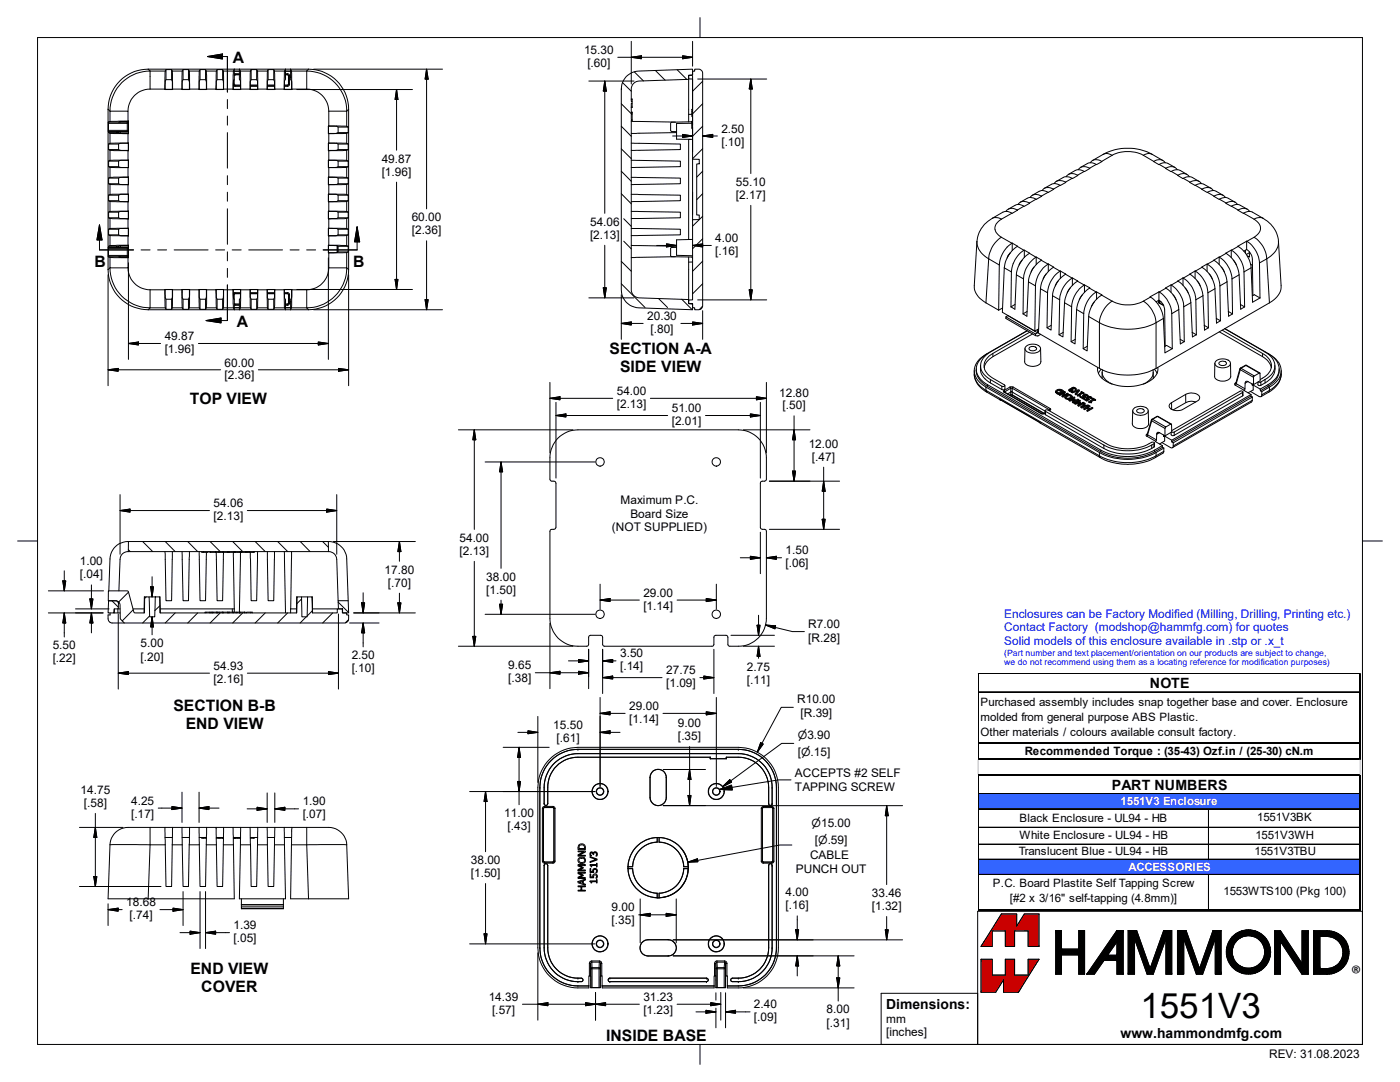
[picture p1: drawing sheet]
<svg xmlns="http://www.w3.org/2000/svg" width="279mm" height="216mm" viewBox="0 0 279 216" stroke-linecap="round" stroke-linejoin="round" font-family="sans-serif">
<defs><g id="words">
<text font-size="7" x="227.6" y="203">1551V3</text>
<text font-size="4.2" x="269.6" y="195.6">®</text>
<g font-size="3.1">
<text x="46.4" y="12.5">A</text>
<text x="18.8" y="53.2">B</text>
<text x="70.5" y="53.2">B</text>
<text x="47.3" y="65.2">A</text>
<text x="121.7" y="70.7">SECTION A-A</text>
<text x="123.7" y="74.3">SIDE VIEW</text>
<text x="37.9" y="80.7">TOP VIEW</text>
<text x="34.6" y="141.9">SECTION B-B</text>
<text x="37.1" y="145.4">END VIEW</text>
<text x="38" y="194.4">END VIEW</text>
<text x="40.2" y="198">COVER</text>
<text x="120.9" y="207.6">INSIDE BASE</text>
</g>
<g font-size="2.8">
<text x="229.5" y="137.3">NOTE</text>
<text x="221.9" y="157.6">PART NUMBERS</text>
<text x="176.8" y="201.3">Dimensions:</text>
<text x="223.6" y="207.1">www.hammondmfg.com</text>
</g>
<g font-size="2.4">
<text x="116.6" y="10.8">15.30</text>
<text x="117.2" y="13.4">[.60]</text>
<text x="144" y="26.5">2.50</text>
<text x="144" y="29.1">[.10]</text>
<text x="76.2" y="32.5">49.87</text>
<text x="76.2" y="35.1">[1.96]</text>
<text x="146.9" y="37.1">55.10</text>
<text x="146.9" y="39.7">[2.17]</text>
<text x="82.2" y="44.2">60.00</text>
<text x="82.2" y="46.8">[2.36]</text>
<text x="117.8" y="45.1">54.06</text>
<text x="117.8" y="47.7">[2.13]</text>
<text x="142.7" y="48.3">4.00</text>
<text x="142.7" y="50.9">[.16]</text>
<text x="129.2" y="63.9">20.30</text>
<text x="32.9" y="67.9">49.87</text>
<text x="32.9" y="70.5">[1.96]</text>
<text x="129.8" y="66.5">[.80]</text>
<text x="44.8" y="73.1">60.00</text>
<text x="44.8" y="75.7">[2.36]</text>
<text x="123.1" y="78.8">54.00</text>
<text x="123.1" y="81.4">[2.13]</text>
<text x="134.1" y="82.3">51.00</text>
<text x="155.5" y="79.1">12.80</text>
<text x="156.2" y="81.7">[.50]</text>
<text x="134.1" y="84.8">[2.01]</text>
<text x="161.4" y="89.4">12.00</text>
<text x="162.1" y="91.9">[.47]</text>
<text x="42.6" y="101.2">54.06</text>
<text x="123.8" y="100.6">Maximum P.C.</text>
<text x="42.6" y="103.8">[2.13]</text>
<text x="122.1" y="106">(NOT SUPPLIED)</text>
<text x="125.8" y="103.3">Board Size</text>
<text x="15.9" y="112.8">1.00</text>
<text x="91.7" y="108.1">54.00</text>
<text x="91.7" y="110.7">[2.13]</text>
<text x="156.8" y="110.6">1.50</text>
<text x="156.8" y="113.2">[.06]</text>
<text x="16" y="115.4">[.04]</text>
<text x="76.8" y="114.5">17.80</text>
<text x="77.4" y="117.1">[.70]</text>
<text x="97" y="115.9">38.00</text>
<text x="97" y="118.5">[1.50]</text>
<text x="128.4" y="119">29.00</text>
<text x="128.4" y="121.6">[1.14]</text>
<text x="161.3" y="125.2">R7.00</text>
<text x="10.5" y="129.6">5.50</text>
<text x="28" y="129.2">5.00</text>
<text x="28" y="132">[.20]</text>
<text x="70.2" y="131.6">2.50</text>
<text x="123.7" y="131.2">3.50</text>
<text x="161.3" y="128">[R.28]</text>
<text x="10.5" y="132.2">[.22]</text>
<text x="42.6" y="133.6">54.93</text>
<text x="42.6" y="136.2">[2.16]</text>
<text x="70.2" y="134.2">[.10]</text>
<text x="101.4" y="133.6">9.65</text>
<text x="101.4" y="136.1">[.38]</text>
<text x="123.7" y="133.8">[.14]</text>
<text x="132.9" y="134.5">27.75</text>
<text x="132.9" y="137.1">[1.09]</text>
<text x="149.1" y="133.9">2.75</text>
<text x="149.1" y="136.4">[.11]</text>
<text x="125.6" y="141.6">29.00</text>
<text x="159.1" y="140.4">R10.00</text>
<text x="159.8" y="143.2">[R.39]</text>
<text x="110.4" y="145.4">15.50</text>
<text x="111.1" y="148">[.61]</text>
<text x="125.6" y="144.3">[1.14]</text>
<text x="135.3" y="145.1">9.00</text>
<text x="135.3" y="147.7">[.35]</text>
<text x="158.6" y="155.1">ACCEPTS #2 SELF</text>
<text x="159.2" y="150.8">[⌀.15]</text>
<text x="16.1" y="158.5">14.75</text>
<text x="16.7" y="161">[.58]</text>
<text x="26.2" y="160.5">4.25</text>
<text x="60.4" y="160.7">1.90</text>
<text x="158.6" y="157.8">TAPPING SCREW</text>
<text x="26.2" y="163.2">[.17]</text>
<text x="60.4" y="163.3">[.07]</text>
<text x="100.6" y="163.1">11.00</text>
<text x="101.3" y="165.7">[.43]</text>
<text x="94" y="172.4">38.00</text>
<text x="161.7" y="171.5">CABLE</text>
<text x="162.6" y="168.4">[⌀.59]</text>
<text x="94" y="175">[1.50]</text>
<text x="156.8" y="178.9">4.00</text>
<text x="158.8" y="174.1">PUNCH OUT</text>
<text x="174" y="179">33.46</text>
<text x="25.2" y="180.8">18.68</text>
<text x="25.9" y="183.4">[.74]</text>
<text x="46.6" y="185.4">1.39</text>
<text x="122" y="181.9">9.00</text>
<text x="122" y="184.4">[.35]</text>
<text x="156.8" y="181.5">[.16]</text>
<text x="174" y="181.6">[1.32]</text>
<text x="46.6" y="188">[.05]</text>
<text x="97.5" y="199.7">14.39</text>
<text x="98.2" y="202.3">[.57]</text>
<text x="128.4" y="199.7">31.23</text>
<text x="128.4" y="202.3">[1.23]</text>
<text x="150.5" y="201.2">2.40</text>
<text x="150.5" y="203.8">[.09]</text>
<text x="165" y="202.2">8.00</text>
<text x="165" y="204.8">[.31]</text>
<text x="176.8" y="204.1">mm</text>
<text x="176.8" y="206.8">[inches]</text>
<text x="253.3" y="211.2">REV: 31.08.2023</text>
</g>
<g font-size="2.4" fill="#00f">
<text x="200.4" y="123.3">Enclosures can be Factory Modified (Milling, Drilling, Printing etc.)</text>
<text x="200.4" y="126">Contact Factory (modshop@hammfg.com) for quotes</text>
<text x="200.4" y="128.7">Solid models of this enclosure available in .stp or .x_t</text>
</g>
<g font-size="2.3">
<text x="195.7" y="140.8">Purchased assembly includes snap together base and cover. Enclosure</text>
<text x="195.7" y="143.8">molded from general purpose ABS Plastic.</text>
<text x="195.7" y="146.8">Other materials / colours available consult factory.</text>
<text x="204.5" y="150.6">Recommended Torque : (35-43) Ozf.in / (25-30) cN.m</text>
<text x="203.5" y="164">Black Enclosure - UL94 - HB</text>
<text x="203.5" y="167.5">White Enclosure - UL94 - HB</text>
<text x="250.5" y="167.3">1551V3WH</text>
<text x="250.9" y="163.8">1551V3BK</text>
<text x="203.3" y="170.7">Translucent Blue - UL94 - HB</text>
<text x="250.4" y="170.7">1551V3TBU</text>
<text x="198.2" y="177">P.C. Board Plastite Self Tapping Screw</text>
<text x="244.2" y="178.6">1553WTS100 (Pkg 100)</text>
<text x="201.5" y="180">[#2 x 3/16&quot; self-tapping (4.8mm)]</text>
</g>
<g font-size="2.3" fill="#fff">
<text x="223.6" y="160.7">1551V3 Enclosure</text>
<text x="225.2" y="173.7">ACCESSORIES</text>
</g>
<g font-size="2.2">
<text x="159.2" y="147.4">⌀3.90</text>
<text x="161.9" y="165.1">⌀15.00</text>
</g>
<g font-size="1.7" fill="#00f">
<text x="200.4" y="130.8">(Part number and text placement/orientation on our products are subject to change,</text>
<text x="200.4" y="132.8">we do not recommend using them as a locating reference for modification purposes)</text>
</g>
</g></defs>
<g fill="#3365ff">
<path d="M195.3 158.3h76.3v3.2h-76.3z"/>
<path d="M195.3 171.4h76.3v3.2h-76.3z"/>
</g>
<path d="M195.2 134.3h.1M271.4 134.3h.1M195.2 151.6v2.9M271.4 151.6v2.9M271.5 151.6v2.9" fill="none" stroke="#d4d4d4" stroke-width=".2"/>
<g fill="none" stroke="#000" stroke-width=".2">
<path d="M7.5 7.5h264.4v200.9h-264.4zM29.6 13.8a8 8 0 0 0-8 8M29.6 13.8l.4 .4M30 14.2v3.6M30 17.8h2.9M30 17.8a4.4 4.4 0 0 0-4.5 4.4M30 14.2a7.9 7.9 0 0 0-8.1 8l-.3-.4M30 14.2h3M32.9 17.8h1.5M32.9 17.8v.1M33 14.2l.1-.3h1.1l.2 .3M33 14.2l-.1 3.6"/>
<path d="M33.1 15.9h1.1l.2 .3v1.6h-1.5l.1-1.6zM33.1 13.9v2M34.2 13.9v2M34.4 14.2v3.6M34.4 14.2h2M34.4 17.8v.1M34.4 17.8h1.9M36.3 17.8h1.5M36.3 17.8v.1M36.4 14.2l.1-.3h1.1l.2 .3M36.4 14.2l-.1 3.6M36.5 15.9h1.1l.2 .4v1.5h-1.5l.1-1.6z"/>
<path d="M36.5 13.9v2M37.6 13.9v2M37.8 14.2v3.6M37.8 14.2h2M37.8 17.8v.1M37.8 17.8h1.9M39.7 17.8h1.5M39.8 17.8l-.1 .1M39.8 14.2l.1-.3h1.1l.2 .3M39.8 14.2l-.1 3.6M39.9 15.9h1.1l.2 .3v1.6h-1.4v-1.6zM39.9 13.9v2"/>
<path d="M41 13.9v2M41.2 14.2v3.6M41.2 14.2h2M41.2 17.8v.1M41.2 17.8h1.9M41.4 11.3l3-.5v1zM41.4 11.3h4v7.1M43.1 17.8h1.5M43.2 17.8l-.1 .1M43.2 14.2l.1-.3h1.1l.2 .3M43.2 14.2l-.1 3.6M43.3 15.9h1.1l.2 .3v1.6h-1.4v-1.5z"/>
<path d="M43.3 13.9v2M44.4 13.9v2M44.6 14.2v3.6M44.6 14.2h2M44.6 17.8v.1M44.6 17.8h1.9M45.4 19.9v1.8M46.6 17l.3 .2M46.6 17.8l-.1 .1M46.6 16.8h.1v-.8v.8l.2 .2M46.6 14.2l-.1 3.7h1.5M46.7 16.8l.2 .2"/>
<path d="M46.8 14.2h1M46.8 14.9h.1zM46.9 17.2h1.1M46.9 14.7h-.1M46.9 14.7h.9M46.9 17v.2M46.9 14.9h.1M46.9 17h.1M46.9 17h1.1M46.9 14.7v.2h.9h-.9M48 14.2l-.2-.4v2l.2 .4v1.6h-1.4l.2-4-.2 .4M48 14.2h2"/>
<path d="M48 14.2v3.6M48 17.8v.1M48 17.8h1.9M49.9 17.8h1.5M50 17.2h1.4M50 17.8l-.1 .1M50 17h1.4M50 14.2l-.1 3.6M50.1 13.9l-.1 .3M50.1 13.9v2M50.1 13.9h1.1M50.1 15.9h1.1l.2 .3v1.6h-1.4v-1.6z"/>
<path d="M51.2 13.9v2M51.2 13.9l.2 .3M51.4 14.2h2M51.4 14.2v3.6M51.4 17.8v.1M51.4 17.8h1.9M53.3 17.8h1.5M53.3 17.2h1.5M53.3 17.8l.1-1.6 .1-.3h1.1l.2 .3v1.6M53.3 17.8v.1M53.4 17h1.4M53.4 14.2l-.1 3.6"/>
<path d="M53.5 13.9v2M53.5 13.9h1.1M53.5 13.9l-.1 .3M54.6 13.9v2M54.6 13.9l.2 .3M54.8 14.2h2M54.8 14.2v3.6M54.8 17.8v.1M54.8 17.8h1.9M56.7 17.8v.1M56.7 17.9h1.6M56.7 17.2h.7"/>
<path d="M56.7 17h.7M56.8 14.2l.2-.4v2l-.2 .4-.1 1.6M56.8 14.2l-.1 3.6M57 14.7h.4M57 14.2h1M57.4 14.9l.2 .2zM57.4 14.7l.2 .1 .2 .3M57.4 17v.2M57.4 14.7v.2h-.4h.4M57.6 15.1h.2M57.6 16.8h.2M57.6 16.8l-.2 .2"/>
<path d="M57.6 15.1h.1M57.6 15.1v1.7M57.8 16.8l-.2 .3-.2 .1M57.8 15.1v1.7M58 15.3v.2v-.2M58.2 14.2l.1 3.6M58.2 14.2l-.2-.4 .2 4h-1.5M58.2 14.2h3M58.2 17.8l.1 .1M58.3 17.8v.1M58.3 17.8h2.9M59.2 17.9h23.1"/>
<path d="M61.2 14.2a8 8 0 0 1 8 8l.4-.4M61.2 14.2v3.6M61.2 17.8a4.4 4.4 0 0 1 4.4 4.4M61.6 13.8h-32M61.6 13.8l-.4 .4M61.6 13.8a8 8 0 0 1 8 8M62.6 13.8h25.7M79.1 17.9l.3 2h-.6zM79.1 17.9v12.1M85.1 13.8v27.9M85.1 13.8l.3 2h-.6zM117.5 16.2h9"/>
<path d="M120.7 16.2l.3 2h-.6zM120.7 16.2v26.4M123.3 11.4h14.9M124.2 16.5l1.8 1.7M125 15.3l1.1-.8 .9-.3 11.2-.4v1.1l-.8 .1v.8l-9.9 .4a1.63 1.63 0 0 0-1.5 1.6v2.4h.2v.4h-.2v2h.2v.2h-.2v1.1h.2v.1h-.2v33.8a1.67 1.67 0 0 0 1.5 1.6l9.9 .4v.8l.8 .1v1.1l-10.7-.4a3.6 3.6 0 0 1-3.5-3.6v-40l.2-1.4zM126 19.8h.2v.4M126 19.8h.2M126 11.4l2-.3v.6zM126 8.3v8.5M126.6 14.4l1.8 1.8M130.8 14.1l1.9 1.9M135.1 13.9l2 2"/>
<path d="M136.2 11.1l2 .3-2 .3zM137.4 15.8v8.5M138.2 14.2h.4v-.4h1.1l.4 .4 .1 .4v46.4l-.2 .6a1.52 1.52 0 0 1-1.4 .2v-.4h-.4v-.8h-.8v-.7l.8-.1v-16h1.4v-.9h-.6v-10.2h.6v-.9h-1.4v-6.4h-.1v-.4h.1v-.6h-.1v-.2h.1v-1.6h-.1v-.4h.1v-6.4l-.8-.1v-.6l.8-.1zM138.2 8.3v4.9M138.2 15.2v15.1M139.2 15.8h13.8M139.7 3.5v4M140.2 16.2l-2 2M149.8 15.8l.3 2h-.6zM149.8 15.8v18.8M21.6 21.8v32M21.6 24.4h.1"/>
<path d="M21.6 24.4v1.9M21.6 24.4v.2h3.8v1.4h-3.8M21.6 26v.2h3.8M21.6 24.4h3.8M21.6 24.6v1.4M21.6 26.2l.1 .1M21.7 26.3v.2M21.7 26.5h1.6M21.7 28.7h2M21.7 32.2h2M21.7 35.5h2M21.7 28.7v1.1"/>
<path d="M21.7 32.2v1.1M21.7 35.5v1.2M21.7 29.8l.2 .2M21.7 33.3l.2 .1M21.7 36.7l.2 .1M21.7 29.8h2M21.7 33.3h2M21.7 36.7h2M21.7 26.5l.2 .1M21.7 38.9h2M21.7 38.9v1.1M21.9 28.6l-.2 .1"/>
<path d="M21.9 32l-.2 .2M21.9 35.4l-.2 .1M21.9 24.2l-.2 .2M21.9 26.6v2M21.9 30v2M21.9 26.6l3.6 .1M21.9 30l3.6 .1M21.9 33.4h3.6M21.9 36.8l3.6 .1M21.9 38.8l-.2 .1M21.9 33.4v2M21.9 36.8v2"/>
<path d="M23.3 26.3v.2l.3-.1v-.1M23.3 26.3h.7M23.6 26.4l.5 .2h1.5M23.7 28.7l.3-.1h1.6v1.4h-1.6l-.3-.2zM23.7 35.5l.4-.1h1.5v1.4h-1.6l-.3-.1zM23.7 38.9l.3-.1h1.6v1.4h-1.6l-.3-.2zM24 26.3v.2M24 24.2l1.6 .1M24 26.5h1.6M24 26.5v.1M24 26.3h1.6M24 24.3l-.3 .1"/>
<path d="M25.4 24.4l.2 .1M25.4 24.4v.2h.2M25.4 26.2h.2M25.5 26.7h.1M25.5 30.1h.1M25.5 33.4h.1M25.5 36.9h.1M25.5 28.6h-3.6M25.5 32h-3.6M25.5 35.3l-3.6 .1M25.5 24.2h-3.6M25.5 24.2v-2h-3.6v2"/>
<path d="M25.5 32h-1.5l-.3 .2v1.1l.3 .1h1.5M25.5 32v1.4M25.5 38.7v1.6M25.5 26.7v1.9M25.5 30.1v1.9M25.5 33.4v1.9M25.5 28.6h.1M25.5 32h.1M25.5 35.3h.1M25.5 24.2h.1M25.5 38.7l-3.6 .1M25.5 36.9v1.8"/>
<path d="M25.6 26h-.2v.2M25.6 24.4h-.2M25.6 26.1l-.2 .1M25.6 24.2v2.4M25.6 26.6v.1M25.6 30v.1M25.6 33.4h.1M25.6 36.8v.1M25.6 24.2h-1.6l-.3 .2M25.6 24.2v2.5M25.6 28.6v1.5M25.6 32v1.4"/>
<path d="M25.6 35.3v1.6M25.6 28.6h.1M25.6 32h.1M25.6 35.3v.1M25.6 24.2h.1M25.6 38.7v.1M45.4 23.2v1.8M45.4 26.5v7M45.4 35.1v1.8M45.4 38.4v1.8M65.5 38.7l.1 .1M65.5 32h.1"/>
<path d="M65.5 28.6h.1M65.5 25.1l.1 .1M65.5 35.3l.1 .1M65.6 36.8l-.1 .1M65.6 33.4h-.1M65.6 30l-.1 .1M65.6 26.6l-.1 .1M65.6 25.2h1.6l.3 .2v1.1l-.4 .1h-1.5zM65.6 28.6h1.6l.3 .1v1.1l-.3 .2h-1.6zM65.6 38.8h1.6l.3 .1v1.1l-.3 .2h-1.6zM65.6 35.4h1.5l.4 .1v1.2l-.3 .1h-1.6zM65.6 22.2h3.6v3"/>
<path d="M65.6 32v1.4M65.6 32h1.6l.3 .2v1.1l-.3 .1h-1.6M65.6 38.7v1.6M65.6 28.6v1.5M65.6 25.1v1.6M65.6 38.7l3.6 .1M65.6 32h3.6M65.6 28.6h3.6M65.6 25.1l3.6 .1M65.6 35.3v1.6M65.6 35.3l3.6 .1M65.6 22.2v2.9"/>
<path d="M65.6 26.7v1.9M65.6 30.1v1.9M65.6 33.4v1.9M65.6 36.9v1.8M67.5 28.7h2M67.5 32.2h2M67.5 35.5h2M67.5 38.9h2M67.5 25.4h2M67.5 26.5h2M67.5 29.8h2M67.5 33.3h2"/>
<path d="M67.5 36.7h2M69.2 26.6v2M69.2 30v2M69.2 33.4v2M69.2 36.8v2M69.2 33.4h-3.6M69.2 30l-3.6 .1M69.2 26.6l-3.6 .1M69.2 36.8l-3.6 .1M69.2 38.8l.3 .1M69.2 32l.3 .2M69.2 28.6l.3 .1"/>
<path d="M69.2 25.2l.3 .2M69.2 35.4l.3 .1M69.5 25.4v1.1M69.5 28.7v1.1M69.5 32.2v1.1M69.5 35.5v1.2M69.5 38.9v1.1M69.5 33.3l-.3 .1M69.5 29.8l-.3 .2M69.5 26.5l-.3 .1M69.5 36.7l-.3 .1M69.6 21.8v32"/>
<path d="M79.1 36.3v21.5M124 20.7l2.1 2.1M124 38.7l2 2M124 34.2l2 2M124 29.7l2 2M124 25.2l2 2M126 38.8l9.8 .1v1.1l-9.8 .2M126 22.4h.2M126 24h.2M126 21.4h.2M126 24.2l8.8 .2M126 28.6l9.8 .1v1.1l-9.8 .2"/>
<path d="M126 32l9.8 .2v1.1l-9.8 .1M126 35.4l9.8 .1v1.2l-9.8 .1M126.2 24h.1M126.2 21.4h-.2M126.2 22.4v.2M126.2 20.6v.8M126.2 22.8v1.1M135 26.5l-9 .1M136.2 26.8l2 .3-2 .3zM137.4 22.8h.7M137.8 27.8h-.4v20h.4M138.1 24.3l-4.1 .1-.2 .2 .1 1.6 1.1 .1"/>
<path d="M138.1 24.4v.3h.1M138.1 24.6h-3.1v3.2h3.2M138.1 24.2h.1M138.1 24.7v.3M138.1 22.6v.7h.1M138.1 25.4v.3h.1M138.2 31.8v12M138.2 38.3v4.5M138.2 24.1l-.1 .1M138.2 27.1h-4M138.2 21.8h-.1v.4M140.2 27.1l2-.3v.6z"/>
<path d="M140.2 27.1h3M140.2 38.7l-1.2 1.2M140.2 34.2l-1.2 1.1M140.2 29.7l-2 2M140.2 25.2l-2 2M140.2 20.7l-2 2M206.8 39.8l-1.4 .7M206.8 39.8l-.6-.3-.8-.1-1.8 1M207.8 39.1a1.55 1.55 0 0 0-2.2 .3M207.8 39.1l-1 .7M209.2 38.4l-1.4 .7M209.2 38.4l-1.4-.4-1.8 1"/>
<path d="M210.2 37.7l-1 .7M210.2 37.7a1.63 1.63 0 0 0-2.2 .3M211.6 37l-1.4 .7M211.6 37l-.9-.3h-.7l-1.6 .9M212.6 36.3a1.68 1.68 0 0 0-2.2 .3M212.6 36.3l-1 .7M214 35.6l-1.4 .7M214 35.6l-.6-.3h-1l-1.6 .9M215 35a1.58 1.58 0 0 0-2.2 .3M215 35l-1 .6M216.4 34.2l-1.4 .8M216.4 34.2l-.6-.2-.8-.1-1.8 .9"/>
<path d="M217.4 33.6a1.63 1.63 0 0 0-2.2 .3M217.4 33.6l-1 .6M218.8 32.8l-1.4 .8M218.8 32.8l-.9-.3h-.7l-1.6 .9M219.9 32.2a1.6 1.6 0 0 0-2.3 .3M219.9 32.2l-1.1 .6M220.1 30.8l1-.2 .9 .4M220.1 30.8l-2.1 1.2M220.1 30.8a10.5 10.5 0 0 1 9.9 0M222 31l-2.1 1.2M222 31a6.9 6.9 0 0 1 6.2 0M228.2 31l2.1 1.2"/>
<path d="M230 30.8l-1-.2-.8 .4M230 30.8l2.1 1.2M230.3 32.2a1.58 1.58 0 0 1 2.2 .3M230.3 32.2l1.1 .6M231.4 32.8l1.3 .8M231.4 32.8l.8-.3h.7l1.6 .9M232.7 33.6l1.1 .6M232.7 33.6a1.65 1.65 0 0 1 2.2 .3M233.8 34.2l.5-.2 .8-.1 1.8 .9M233.8 34.2l1.3 .8M235.1 35l1 .6M235.1 35a1.58 1.58 0 0 1 2.2 .3"/>
<path d="M236.1 35.6l.6-.3h1l1.6 .9M236.1 35.6l1.4 .7M238.5 37l1.4 .7M238.5 37l.9-.3h.7l1.6 .9M239.8 36.6a1.62 1.62 0 0 0-2.4-.2l1.1 .6M239.9 37.7a1.68 1.68 0 0 1 2.3 .3M239.9 37.7l1.1 .7M241 38.4l1.3-.4 1.8 1M241 38.4l1.3 .7M242.3 39.1a1.57 1.57 0 0 1 2.3 .3M242.3 39.1l1.1 .7M243.4 39.8l.5-.3 .8-.1 1.8 1"/>
<path d="M243.4 39.8l1.3 .7M19.9 44.9v5h6.7M19.9 44.9l.5 3h-1.1zM21.6 54.8v22.2M21.6 53.8l.3-.4a8 8 0 0 0 8.1 8M21.6 53.8a8 8 0 0 0 8 8M21.6 49.3v1.9M21.6 51.3h.1M21.6 49.3v.1M21.6 51v.2h3.8M21.6 49.4v.2h3.8v1.4h-3.8M21.6 49.4h3.8"/>
<path d="M21.6 49.6v1.4M21.7 49.1h1.6M21.7 49.1l-.1 .2M21.7 42.3h2M21.7 45.7h2M21.7 42.3v1.2M21.7 45.7v1.2M21.7 43.5l.2 .1M21.7 46.9l.2 .1M21.7 43.5h2M21.7 46.9h2M21.7 40h2"/>
<path d="M21.7 40l.2 .2M21.7 51.2l.2 .2M21.9 42.2l-.2 .1M21.9 45.6l-.2 .1M21.9 49l-.2 .1M21.9 51.4v2h3.6v-2M21.9 40.2v2M21.9 43.6v2M21.9 47v2M21.9 43.6l3.6 .1M21.9 47l3.6 .1M21.9 51.4h3.6"/>
<path d="M21.9 40.2l3.6 .1M23.6 49.1h-.3v.2M23.6 49.1v.2M23.6 49.1l.4-.1h1.6v2.4M23.7 45.7l.3-.1h1.6v1.4h-1.6l-.3-.1zM23.7 51.2l.5 .2h1.3M23.7 51.3h.3M24 49v.3h1.6M24 51.3v.1M24 49.3h-.7M24 49h1.6M24 51.3h1.6"/>
<path d="M25.4 49.4l.2 .1M25.4 49.4v.2h.2M25.4 51.2h.2M25.5 53.4a4.4 4.4 0 0 0 4.5 4.4M25.5 43.7h.1M25.5 47.1h.1M25.5 51.4h.1M25.5 42.1l-3.6 .1M25.5 45.6h-3.6M25.5 48.9l-3.6 .1M25.5 42.2h-1.5l-.3 .1v1.2l.3 .1h1.5M25.5 42.2v1.4"/>
<path d="M25.5 40.3v1.8M25.5 43.7v1.9M25.5 47.1v1.8M25.5 42.1h.1M25.5 45.6h.1M25.5 48.9h.1M25.6 51h-.2v.2M25.6 49.4h-.2M25.6 51.1l-.2 .1M25.6 43.6v.1M25.6 47v.1M25.6 40.2v.1"/>
<path d="M25.6 42.1v1.6M25.6 45.6v1.5M25.6 48.9v2.5M25.6 52.4v19.3M25.6 42.1v.1M25.6 45.6h.1M25.6 48.9v.1M28.2 49.9h1.8M30 57.8v3.6M30 57.8h2.9M31.5 49.9h1.8M32.9 57.8h1.5"/>
<path d="M32.9 57.8h.1M32.9 57.8l.1 3.6M32.9 57.8h1.5v1.6l-.2 .3h-1.1l-.1-.3zM33.1 59.7v2M34.2 59.7v2M34.4 57.8h1.9M34.4 57.8v3.6M34.4 57.8h.1M34.8 49.9h6.7M36.3 57.8h1.5M36.3 57.8l.1 3.6M36.3 57.8h.1"/>
<path d="M36.3 57.8h1.5v1.5l-.2 .4h-1.1l-.1-.3zM36.5 59.7v2M37.6 59.7v2M37.8 57.8h1.9M37.8 57.8v3.6M37.8 57.8h.1M39.7 57.8h1.5M39.7 57.8h.1M39.7 57.8l.1 3.6M39.8 57.8h1.4v1.6l-.2 .3h-1.1l-.1-.3zM39.9 59.7v2M41 59.7v2"/>
<path d="M41.2 57.8h1.9M41.2 57.8v3.6M41.2 57.8h.1M43 49.9h1.8M43.1 57.8l.1 3.6M43.1 57.8h1.5M43.1 57.8h.1M43.2 57.8h1.4v1.6l-.2 .3h-1.1l-.1-.4zM43.3 59.7v2M44.4 59.7v2M44.6 57.8h1.9M44.6 57.8v3.6"/>
<path d="M44.6 57.8h.1M45.4 41.7v7M45.4 50.2v1.8M45.4 53.6v1.8M45.4 56.9v7.1h-4.3M46.3 49.9h1.8M46.5 57.8h.1M46.5 57.8h1.5M46.5 57.8l.1 3.6M46.7 58.8v.9M46.9 58.4h1.1M46.9 58.4l-.3 .1"/>
<path d="M46.9 58.6h1.1zM46.9 58.6l-.2 .2M46.9 58.4v.2M46.9 58.6l-.3 .2M48 57.8v3.6M48 57.8h.1M48 57.8h1.9M49.6 49.9h6.8M49.9 57.8h1.5M49.9 57.8h.1M49.9 57.8l.1 3.6M50 58.4h1.4"/>
<path d="M50 58.6h1.4M50 57.8h1.4v1.6l-.2 .3h-1.1l-.1-.3zM50.1 59.7v2M51.2 59.7v2M51.4 57.8h1.9M51.4 57.8v3.6M51.4 57.8h.1M53.3 57.8l.1 3.6M53.3 57.8h.1M53.3 58.4h1.5M53.3 57.8h1.5M53.4 58.6h1.4"/>
<path d="M53.5 59.7v2M54.6 59.7v2M54.8 57.8v1.6l-.2 .3h-1.1l-.1-.3-.1-1.6M54.8 57.8h1.9M54.8 57.8v3.6M54.8 57.8h.1M56.7 57.8l.1 3.6M56.7 57.8h.1M56.7 57.8h1.6M56.7 58.4h.7M56.7 57.8l.1 1.6 .2 .4v2l-.2-.4M56.7 58.6h.7z"/>
<path d="M56.7 57.8h1.5l-.2 4 .2-.4M57.4 58.4l.2 .1 .2 .3M57.4 58.6l.2 .2M57.4 58.4l.2 .4M57.6 58.8v1.7l-.2 .2M57.6 58.8h.2M57.8 58.8v1.7M57.9 49.9h1.8M58.3 57.8l-.1 3.6M58.3 57.8h.1M58.3 57.8h-.1M58.3 57.8h2.9"/>
<path d="M59.2 57.8h23.1M61.2 49.9h1.8M61.2 57.8v3.6M65.5 48.9l.1 .1M65.5 45.6h.1M65.5 42.1l.1 .1M65.5 51.5v20.2M65.6 40.2l-.1 .1M65.6 43.6l-.1 .1M65.6 50.4l-.1 .1M65.6 47l-.1 .1M65.6 45.6h1.6l.3 .1v1.2l-.3 .1h-1.6z"/>
<path d="M65.6 49h1.6l.3 .1v1.2l-.4 .1h-1.5zM65.6 53.4a4.4 4.4 0 0 1-4.4 4.4M65.6 42.2v1.4M65.6 42.2h1.6l.3 .1v1.2l-.3 .1h-1.6M65.6 48.9v1.6M65.6 45.6v1.5M65.6 42.1v1.6M65.6 48.9l3.6 .1M65.6 45.6h3.6M65.6 42.1l3.6 .1M65.6 40.3v1.8M65.6 43.7v1.9"/>
<path d="M65.6 47.1v1.8M65.6 50.5v2.9M67.3 49v1.3M67.5 49.1h2M67.5 42.3h2M67.5 45.7h2M67.5 43.5h2M67.5 46.9h2M67.5 50.3h2M67.5 40h2M69.2 40.2v2M69.2 43.6v2"/>
<path d="M69.2 47v2M69.2 50.4v3h-3.6M69.2 50.4l-3.6 .1M69.2 47l-3.6 .1M69.2 43.6l-3.6 .1M69.2 40.2l-3.6 .1M69.2 49l.3 .1M69.2 45.6l.3 .1M69.2 42.2l.3 .1M69.5 50.3l-.3 .1M69.5 42.3v1.2M69.5 45.7v1.2"/>
<path d="M69.5 49.1v1.2M69.5 46.9l-.3 .1M69.5 43.5l-.3 .1M69.5 40l-.3 .2M69.6 53.8l-.4-.4a8 8 0 0 1-8 8M69.6 54.8v22.2M69.6 53.8a8 8 0 0 1-8 8M71.3 45.3v4.6h-6.8M71.3 45.3l.5 3h-1zM78.8 55.8h.6l-.3 2zM84.8 59.8h.6l-.3 2zM85.1 48v13.8"/>
<path d="M117.5 59.4h9M120.4 57.4h.6l-.3 2zM120.7 48.9v10.5M124 58.8v8.9M124 56.6l4.7 4.8M124 52.2l2 1.9M124.5 48.1l1.5 1.6M124.5 43.6l1.5 1.6M126 45.6l9.8 .1v1.2l-9.8 .1M126 49l9 .1M126 42.2l9.8 .1v1.2l-9.8 .1M131 49h4"/>
<path d="M131.4 59.6l1.8 1.8M133 48.7l2 .3-2 .3zM134.8 51.2l-8.8 .2M135 49.4h-1.1v1.8l4.1 .1 .2 .2M136.1 59.7l2.1 2.1M137.4 51.3v8.5M138.2 52.3h-.8M138.2 47.8l-3.2 .1v3l3.2 .1M138.2 49l2-.3v.6zM138.2 49h3.8M139.2 59.8h13.8M140.2 56.6l-2 2"/>
<path d="M140.2 52.1l-2 2M140.2 47.6l-2 2M140.2 43.2l-2 1.9M149.5 57.8h.6l-.3 2zM149.8 41v18.8M195 48.2a4.1 4.1 0 0 0 2.3 3.4M195 48.2l-.6 8.8a4 4 0 0 0 2.4 3.4M197.3 51.6l2.1 1.3M197.3 51.6l-.5 8.8M198 43.6l1-.2 .9 .3M198 43.6a6.1 6.1 0 0 0-3 4.6M199.4 52.9l-.1 9"/>
<path d="M199.9 47.3l2.1 1.2M199.9 43.7a1.84 1.84 0 0 0-.9 2.9l.9 .7M199.9 47.3a5.5 5.5 0 0 0-2.6 4.3M200.4 53.4l-.4 8.9 6.5 3.8M200.4 53.4l1.4 .9M201.2 51.1h.1M201.4 50.8h.1M201.5 50.5h.1M201.6 50.5l-.6 1M201.8 54.3v6.9M202 42.5l-2.1 1.2M202 42.5l-.9-.3h-.5l-2.6 1.4"/>
<path d="M202 48.5a5.7 5.7 0 0 0-2.6 4.4M202 48.5v1.5M202 48.5h.1M202 48.5l1 .7M202.8 54.8l-.3 6.9-.7-.5M202.8 54.8l1.5 .8M203 49.2a5.9 5.9 0 0 0-2.6 4.2M203 41.9a1.6 1.6 0 0 0-2.2 .3M203 41.9l-1 .6M203 49.2l1.3 .7M204 51.9l-.6 1M204.3 55.6l-.1 7"/>
<path d="M204.3 41.1l-1.3 .8M204.3 41.1l-.8-.3h-.5l-1.8 .9M204.3 49.9l1.1 .6M204.3 49.9a5.6 5.6 0 0 0-2.5 4.4M204.4 49.9v1.5M205.3 56.2l1.4 .8M205.3 56.2l-.4 6.9-.7-.5M205.4 40.5a1.62 1.62 0 0 0-2.2 .3M205.4 40.5l-1.1 .6M205.4 50.5l1.4 .8M205.4 50.5a6 6 0 0 0-2.6 4.3M206.4 53.3l-.6 1"/>
<path d="M206.7 57l-.2 9.1M206.8 51.3l1 .6M206.8 51.3a5.6 5.6 0 0 0-2.5 4.3M206.8 51.3v1.5M207.6 57.6l1.5 .8M207.6 57.6l-.4 8.9 12.2 7M207.8 51.9l1.4 .8M207.8 51.9a5.6 5.6 0 0 0-2.5 4.3M208.8 54.7l-.6 .9M209.1 58.4l-.1 7 .8 .5 .3-6.9M209.2 52.7a5.7 5.7 0 0 0-2.5 4.3M209.2 52.7l1.1 .6a5.7 5.7 0 0 0-2.7 4.3"/>
<path d="M209.2 52.7v1.4M209.2 52.7h.1M210.1 59l1.4 .8M210.2 53.3l1.4 .8M211.2 56l-.6 1M211.5 59.8l-.2 7 .8 .4 .3-6.8M211.6 54.1l1 .6M211.6 54.1a5.6 5.6 0 0 0-2.5 4.3M211.6 54.1v1.4M212.6 54.7l1.4 .8M212.6 54.7a5.7 5.7 0 0 0-2.5 4.3M213.6 57.4l-.6 1"/>
<path d="M214 55.5l1 .6M214 55.5a5.4 5.4 0 0 0-2.5 4.3M214 55.5v1.4M215 56.1l1.4 .8M215 56.1a5.7 5.7 0 0 0-2.6 4.3M216 58.8l-.6 1M216.4 56.9l1 .6M216.4 56.9a5.6 5.6 0 0 0-2.5 4.3M216.4 56.9v1.4M217.4 57.5a5.7 5.7 0 0 0-2.5 4.3M217.4 57.5l1.4 .8M218.8 58.3l1.1 .6"/>
<path d="M218.8 58.3a5.5 5.5 0 0 0-2.5 4.3M218.8 58.3v1.4M219.9 58.9a5.8 5.8 0 0 0-2.6 4.3M219.9 58.9l2.1 1.2M229.6 59.3a5.7 5.7 0 0 1 2.6 4.2M229.6 59.3l-1.4 .8a5.6 5.6 0 0 1 2.5 4.3l1.5-.9M231.3 59.9h.1M231.3 59.9l-.6 .3M231.3 58.3h.1M231.3 58.3v1.6M231.3 58.3l-1.7 1M231.3 59.9a2.29 2.29 0 0 1 1.1 1.9l.1 7.3"/>
<path d="M231.4 58.3a5.6 5.6 0 0 1 2.4 4.3M231.4 60l-.1 .1 .1 .2M232.7 57.5l-1.3 .8M232.7 57.5a5.5 5.5 0 0 1 2.5 4.3M233.7 56.9h.1M233.7 56.9v1.4M233.7 56.9l-1 .6M233.8 56.9a5.5 5.5 0 0 1 2.4 4.3M234.1 58.8l.6 1M235.1 56.1l-1.3 .8M235.1 56.1a5.7 5.7 0 0 1 2.6 4.3M236.1 55.5l-1 .6"/>
<path d="M236.1 55.5h.1M236.1 55.5v1.4M236.1 55.5a5.4 5.4 0 0 1 2.6 4.3M236.5 57.4l.6 1M237.5 54.7l-1.4 .8M237.5 54.7a5.7 5.7 0 0 1 2.6 4.3M238.5 54.1l-1 .6M238.5 54.1h.1M238.5 54.1v1.4M238.5 54.1a5.7 5.7 0 0 1 2.6 4.3M238.7 59.8l.1 7M238.9 56l.6 1"/>
<path d="M239.9 53.3l-1.4 .8M239.9 53.3a5.7 5.7 0 0 1 2.6 4.3M240.1 59l-1.4 .8M240.1 59l.3 6.9 .8-.5M240.9 52.7v1.4M241 52.7a5.6 5.6 0 0 1 2.5 4.3M241 52.7l-1.1 .6M241.1 58.4l.1 7M241.3 54.7l.6 .9M242.3 51.9l-1.3 .8M242.3 51.9a5.7 5.7 0 0 1 2.6 4.3M242.5 57.6l-1.4 .8"/>
<path d="M242.5 57.6l.3 6.9 .8-.5M243.3 51.3h.1M243.3 51.3v1.5M243.3 51.3l-1 .6M243.4 51.3a5.7 5.7 0 0 1 2.5 4.3M243.5 57l.1 7M243.7 53.3l.6 1M244.7 40.5a1.6 1.6 0 0 1 2.3 .3M244.7 40.5l1.1 .6M244.7 50.5l-1.3 .8M244.7 50.5a5.8 5.8 0 0 1 2.6 4.3M244.9 56.2l-1.4 .8"/>
<path d="M244.9 56.2l.3 6.9 .8-.5M245.7 49.9h.1M245.7 49.9v1.5M245.7 49.9l-1 .6M245.8 41.1l.8-.3h.5l1.8 .9M245.8 41.1l1.3 .8M245.8 49.9a5.6 5.6 0 0 1 2.5 4.4M245.9 55.6l.1 7M246.1 51.9l.6 1M247.1 41.9a1.63 1.63 0 0 1 2.3 .3M247.1 41.9l1.1 .6M247.1 49.2l-1.3 .7"/>
<path d="M247.1 49.2a5.8 5.8 0 0 1 2.6 4.2M247.3 54.8l-1.4 .8M247.3 54.8l.3 6.9 .8-.5M248.2 42.5l.8-.3h.5l2.6 1.4M248.2 42.5l2.1 1.2M248.3 54.3l.1 6.9M248.5 49.9l.1 .6M248.8 49.8h.1M248.8 48.1v.1M248.8 48.1v1.7M248.8 49.8l-.6 .3M248.8 48.1l-1.7 1.1"/>
<path d="M248.8 49.8a2.51 2.51 0 0 1 1.1 1.9l.1 7.3M248.8 48.2a5.5 5.5 0 0 1 2.6 4.3M248.8 48.2l1.5-.9a5.5 5.5 0 0 1 2.5 4.3l-1.4 .9M249.3 50.4l-.5 .4M249.3 50.2v1.1l-.4-.2M249.6 52.7l.4 .3M249.7 53.4l.3 6.9 1.5-.8M249.7 53.4l-1.4 .9M249.9 59l.4-.2 1.2 .7M250.3 43.7a1.87 1.87 0 0 1 1 2.7l-1 .9M251.4 52.5l.1 7M252.1 43.6l-1-.2-.8 .3"/>
<path d="M252.1 43.6a5.8 5.8 0 0 1 3 4.6M255.1 48.2a3.9 3.9 0 0 1-2.3 3.4l.5 8.8M255.1 48.2l.6 8.8a3.9 3.9 0 0 1-2.4 3.4M21.6 73.8l2-.3v.6zM21.6 73.8h22.4M25.6 68.5l2-.3v.6zM25.6 68.5h6.4M30 61.4l-.4 .4M30 61.4h3M33 61.4l.1 .3h1.1l.2-.3M34.4 61.4h2M36.4 61.4l.1 .3h1.1l.2-.3"/>
<path d="M37.8 61.4h2M39.6 68.5h25.9M39.8 61.4l.1 .3h1.1M41.1 64l3-.5v.9zM41.2 61.4l-.2 .3M41.2 61.4h2M43.2 61.4l.1 .3h1.1l.2-.3M44.6 61.4h2M46.6 61.4l.2 .4-.2-4h1.4v1.6l-.2 .4v2l.2-.4M46.8 61.4h1M46.8 60.6l.1 .1M46.8 60.9h.1"/>
<path d="M46.8 60.7l.1 .2M46.9 60.7h.9M46.9 60.9h.9M48 61.4h2M50 61.4l.1 .3h1.1l.2-.3M51.4 61.4h2M51.6 73.8h18M53.4 61.4l.1 .3h1.1l.2-.3M54.8 61.4h2M57 61.4h1M57 60.7h.4M57 60.9h.4"/>
<path d="M57.4 60.7v.2M57.4 60.7h.1M57.8 60.5l-.4 .2M57.8 60.5l-.2 .3-.2 .1M58 60.1v.2v-.2M58.2 61.4h3M61.2 61.4l.4 .4M61.6 61.8h-32M62.6 61.8h25.7M63.5 68.2l2 .3-2 .3zM67.6 73.5l2 .3-2 .3zM109.7 79.5l2.1-.3v.6z"/>
<path d="M109.7 79.5h12.6M109.7 76.3v14.1M124 64.5l2-.3v.7zM124 64.5h4.4M135.9 64.5h4.3M138.2 64.2l2 .3-2 .4zM140.2 61.1l-.6 .7M140.2 62v5.7M151 79.2l2 .3-2 .3zM153 79.5h-23.2M153 76.3v14.1M194.4 74v.6"/>
<path d="M194.4 74.6a4.2 4.2 0 0 0 2.6 3.7l2.6 1.5M194.4 74.6a4 4 0 0 0 2.4 3.3v-.7M194.8 73.6a3.7 3.7 0 0 0 2.3 3.5M195.7 72.9a3.3 3.3 0 0 0 2 3.5l2.2 1.3M196.8 77.2l22.6 13.1M196.8 60.4l2.5 1.5M197 78.3l-.2-.4 22.6 13.1M197.1 77.1l22.6 13M197.1 76.8v.3M197.1 70.5a4.1 4.1 0 0 0-2.6 3.9 4.3 4.3 0 0 0 2.3 2.8M197.7 75.7v.7M198.1 70.5l.1 .7"/>
<path d="M199.6 79.8l.2 .1M199.6 79.8l-.1-.1 8 4.5M199.7 79.8l-.2-.1 7.9 4.6M199.9 77.1v.6M200.1 61.5l-.8 .4M200.4 77.9l.1 .3M200.4 77.9l-.1 .2 .1 .2M200.4 78.3l7.4 4.3M200.4 78.2h.1M200.5 78.2l-.1 .1M200.5 78.2l7.4 4.3M200.5 78.2h-.1"/>
<path d="M200.5 78.2v.1M200.6 76.9l-.1 .8-.3 .1-.3-.1M200.7 63.2l6 3.5M201.1 78.6l.6-.4v.7M201.6 77.2l.1 .3M201.6 77.2h.6M201.6 77.2l-1.2 .7M201.7 78.9h.4M201.7 78.9h-.1M201.7 77.5h.3M201.7 77.5l-1.2 .7M201.7 77.5v.7h.3v-.7"/>
<path d="M202 78.8l6.4 3.7M202 78.8l.1 .1M202 78.8l-.4 .1M202 77.5l7.4 4.3M202 78.8v-.6l6.6 3.8M202.1 78.9l6.2 3.6M202.2 77.2l7.4 4.3M202.2 77.2l-.2 .3M202.6 60.7l-.8 .5M204.6 69.6l-.1 2.6a1.7 1.7 0 0 0 2.3 .8l.7-.3 .2-.4v-2.7M204.8 69.1a2.07 2.07 0 0 1 2.8 .3 1.33 1.33 0 0 1-1.8 1.1 .98 .98 0 0 1-1.1-1.3zM205 66l-7.9 4.5a3.6 3.6 0 0 0-2.2 3.9l.7 1.1 1 1 23.1 13.3a11.8 11.8 0 0 0 10.7 0l1.6-.9"/>
<path d="M205 62.1l-.8 .5M205 66l-7.3 4.2a3.1 3.1 0 0 0-1.8 3.7l.4 .7 1 .9 2.6 1.6M205.5 66.3l-7.4 4.2a2.65 2.65 0 0 0-1.5 3.5l1.2 1.2 2.8 1.7-.3 .2h-.4M205.5 69.3a.81 .81 0 0 1 1.3 .4 .89 .89 0 0 1-1.4-.2zM206.1 66.6l-7.9 4.6a3.2 3.2 0 0 0-1.8 2.2M206.7 66.7v.3M207.1 66.4l-.4 .3M207.1 66.4l-6-3.5-.4 .3v.3l6 3.5M207.1 65.7v.7M207.3 65.6l-.8 .5M207.6 66.7l-.4 .3h-.5M209.8 64.9l-.8 .5"/>
<path d="M210.7 78.1v.3l.5 .3M210.7 78.1a.87 .87 0 0 1 1.5 0l-1 .6M210.7 78.3v-.2l.3 .3M211 78.4l.2 .2M211 78.4v.2M211.1 78l-.2 .2M211.1 77.9v.1M211.1 77.9a.27 .27 0 0 0-.2 .3 .27 .27 0 0 0 .3 .2l.8-.4-.5-.1M211.4 78.7l1-.6 .2 .1-.5 .8 .9-.6 .1 .1-1 .6-.2-.1 .4-.7zM211.5 77.8l-.4 .1M211.5 77.9l-.4 .1M211.5 77.9v-.1l.4 .1"/>
<path d="M211.5 78.7v.2M212.1 79.1v.1M212.2 66.3l-.9 .5M212.2 78l-1 .6v.1M212.2 78.5l-.7 .4-.1-.2M212.4 60.4l1.5 .8M212.5 79.2a.53 .53 0 0 0 .7 .5M212.6 78.2l-.3 .7M212.6 79a.87 .87 0 0 1 1.4 .1 .77 .77 0 0 1-.7 .5 .77 .77 0 0 1-.7-.5zM212.7 79.2h.1M212.7 79.5v.1M212.8 79a.5 .5 0 0 1 .5-.2 .5 .5 0 0 1 .4 .4l-.3 .2a.36 .36 0 0 1-.4 .1 .36 .36 0 0 1-.3-.4z"/>
<path d="M212.9 79.1l-.2 .2M212.9 79v.1M213.1 78.5v.1l-1 .6-.2-.2M213.2 79.6v.1M213.3 77.7l.5-.1a.54 .54 0 0 1 .5-.3 .54 .54 0 0 1 .5 .3h-.1a.32 .32 0 0 0-.4-.2 .32 .32 0 0 0-.3 .2l.1 .1-.6 .1 .5 .2-.2 .1-.4-.2zM213.3 77.8l.1 .2 .5 .2M213.5 78v.1M213.6 77.7v.2M213.7 79l-.8 .1M213.7 79l.1 .1M213.7 78.9v.1M213.7 79.4v.1"/>
<path d="M213.8 77.5v.1M213.8 78.1v.1M213.9 78.1l1.3-.3 .2 .1-.7 .9-.1-.2 .1 .1M213.9 61.2l-.1 7 .7 .4 .4-6.8M214 78.1h.1M214 79.7l.5-.4-.1-.1-1.1 .6M214 79.1a.66 .66 0 0 1-.8 .6M214 77.7v.2M214 78v.1M214 77.6l.4-.1 .3 .3M214 78.4v-.2l1.1-.3-.5 .7M214 77.8v.1"/>
<path d="M214 77.4v.2M214.1 77.7l-.1 .2h-.4M214.2 79.9l-.7 .1-.2-.2 .2 .1M214.2 77.4v.1M214.5 77.4v.2M214.5 79.3l-.9 .5 .9-.2v.2l-.1 .3M214.5 79.7l-.3 .4 .9-.5 .1 .2-1 .6-.2-.2 .2 .1M214.6 67.7l-.8 .5M214.6 77.6v.2M214.8 77.6l-.1 .2M214.9 61.8l1.4 .8M215 78.1l-1 .3-.1-.3 .1 .1"/>
<path d="M215 78.8l.9-.5-.1-.1 .1-.1 .4 .3h-.3l-.6 .4 .1 .1zM215 78.8l.1 .2M215.1 78.9v.1M215.2 79.7l-1 .6M215.4 77.9l-.7 .9M215.5 78.9v.1M215.6 79.1l.5 .2 .3-.2-.1 .1M215.6 78.9l-.1 .1h-.4M215.6 79.9l-.5 .4M215.8 78.2v.2M216 78.4v.1M216.1 79.1v-.1l.2 .1"/>
<path d="M216.2 78.5v.1M216.3 62.6l-.1 7 .8 .4 .3-6.8M216.3 79a.43 .43 0 0 1 .7 .1 .33 .33 0 0 0 0-.4 .33 .33 0 0 0-.4-.1l-.5 .2 .2 .4M216.3 79.6v.1l.6 .3 .5-.4M216.3 78.4l-.1 .2-.2-.1-.5 .3M216.3 79.6l.1-.1 .5 .3 .2-.2-.2-.1a.45 .45 0 0 1 .3-.5 .45 .45 0 0 1 .6 .2l.1 .2-.1 .1a.36 .36 0 0 0-.4-.3 .36 .36 0 0 0-.3 .2l.3 .2-.5 .3zM216.4 78.8l-.1 .2 .3 .1M216.6 78.7l-.2 .3M216.6 79.1l-.5 .5M216.6 79.1v.2l-.5 .3-.5-.3v-.2l.5 .4M216.8 78.8l-.2-.1v.2M216.9 79.4v.2l.1-.1"/>
<path d="M216.9 79.9v.1M216.9 78.9l-.1-.1v.1M217 69.1l-.8 .5M217.1 78.9l-.1 .2-.1-.2v.1M217.1 79.2v.2M217.3 63.2l2.1 1.2M217.4 79.2v.1M217.6 79.2v.2M217.7 79.4v.1M217.8 79.4v.2M217.9 79.4l-.1 .2-.3-.3-.4 .1M218 79.5l.7 .2v.2l-.4-.1-.5 .4"/>
<path d="M218.1 79.7l-.1-.2 .2 .1-.9 .5M218.3 79.7l-.6 .4 .1 .1v.2M218.3 79.7v.1M218.3 79.7l.2 .1M218.4 60.2l-.6 1M218.7 79.7l-.2 .2M219.1 73.3a3 3 0 0 0 2.1 3 9.1 9.1 0 0 0 8.9-.7l.9-1.3 .1-1M219.4 73.5a12.6 12.6 0 0 0 11.3 0M219.4 64.4v9.1M219.4 64.4a12.8 12.8 0 0 0 11.3 0v9.1M219.7 73.7l-.5 .8M220 74.3v1.2"/>
<path d="M220 73.8a2.16 2.16 0 0 0 1.3 2.5M221.6 76.5l.4 .1M221.6 76.5h.1M221.6 76.5h-.1M222 60.1a5.8 5.8 0 0 0-2.6 4.3M222 60.1a6.9 6.9 0 0 0 6.2 0M228.6 76.5l-.4 .1M230.1 73.8a2.23 2.23 0 0 1-1.3 2.5h.1M230.1 74.3l.1 1.2M230.4 73.7l.5 .8M231.3 60.1l-.1 .1 .1 .2M231.3 60.4h.1"/>
<path d="M231.3 60.4l.9 .6M231.4 60.4h.1M231.4 60.4l.8 .5M231.4 60.3v.1M231.4 60.3v.2M231.7 60.2l-.3 .1M232.1 60.7h-.1M232.2 63.5l.3 6.9 1.5-.8M232.4 69.1l.4-.2 1.2 .7M233.8 62.6l.2 7M235.2 61.8l.4 6.8 .7-.4M235.2 61.8l-1.4 .8"/>
<path d="M235.5 67.7l.8 .5M236.2 61.2l.1 7M236.6 78.7v1.6M237.7 60.4l-1.5 .8M237.7 60.4l.3 6.8 .8-.4M237.9 66.3l.9 .5M240.3 64.9l.9 .5M242.4 72.5v2.6a1.68 1.68 0 0 0 2.3 .8l.5-.2 .4-.4v-2.8M242.7 72a2.04 2.04 0 0 1 2.8 .3 1.02 1.02 0 0 1-1.2 1.1 1.63 1.63 0 0 1-1.9-.9zM242.7 63.5l.9 .5M243.3 72.3a.95 .95 0 0 1 1.5 .2 .86 .86 0 0 1-.8 .4 .86 .86 0 0 1-.8-.5zM243.3 66.2l8.7 5a3.5 3.5 0 0 1 1.7 2.2"/>
<path d="M243.9 65.9l8.1 4.6M244.4 65.6l8.1 4.6a2.88 2.88 0 0 1 1.4 4.4l-1.4 1.1M244.5 65.6l8.6 4.9a3.4 3.4 0 0 1 2.1 3.9l-.6 1.1-.7 .7-2.4 1.4M245.1 62.1l.9 .5M246.5 76.5h.1M246.5 76.5l-.1 .1 .1 .3M246.5 76.9l1.8 1M246.6 76.5h.1M246.6 76.5l.1 .1M246.7 76.4l-.2 .1M246.7 76.6l-.2 .3M246.7 76.6l1.8 1-.2 .3"/>
<path d="M247.4 73.6l.1 .2M247.4 73.6l-.8 2.9M247.5 73.8l-.8 2.8M247.5 73.8l2.7 1.5M247.5 60.7l.9 .5M247.5 73.4l.2 .1M247.5 73.4l-.1 .2M247.7 73.5l-.2 .3M247.7 73.5l.9-.6 2.7 1.5M247.7 73.5l2.6 1.5-.1 .3M247.9 78.3l-13.6 7.9M247.9 78.3l.2-.1-.2-.1h-.4l-13.7 7.8"/>
<path d="M247.9 78.3l.1 .7M248 79l-13.7 7.9M248.1 78.2l-.1 .8M248.3 77.9l1.4 .8M248.5 76.5v1.1M248.5 72.9h.3M248.5 72.9l-1 .5M248.8 72.9l2.6 1.5M249.1 76.2l1.1 .6M249.1 76.2l-.4-.1-.2 .4M249.1 76.1l-.6 .4M249.6 78.1l1.8 1.1 .3-.1 .1-.3"/>
<path d="M249.7 79l-15.9 9.2M249.7 78.7v.3M249.7 79l.2 .2M249.7 78.7l-15.9 9.1M249.9 76.8l.1 .1M249.9 76.6v.2M249.9 79.9l-15.8 9.1M249.9 79.9l-.2 .3-15.7 9.1M249.9 79.2l-15.8 9.1M249.9 79.2v.7M250 76.9l1.5 .7M250.1 76.8v1l-1 .6"/>
<path d="M250.2 75.3v1.5M251.1 76.2v.6l.1 .1h.4M251.1 76.2h.5v.7M251.3 74.4l-1 .6M251.3 74.4l.2 .1v1.5l-1.3 .8M251.5 77.6v.4M251.5 78l.3 .1M251.8 78.1v.7M252 70.5a2.54 2.54 0 0 1 1 4.2l-1.5 1M252 70.5v.7M252.5 75.7l-.9 .5M252.5 75.7v.7"/>
<path d="M253.1 77.1l-1.6 .9M253.1 70.5a4.1 4.1 0 0 1 2.6 3.9 4.3 4.3 0 0 1-2.4 2.8M253.1 76.8v.3M253.2 78.3l-1.5 .8M253.3 77.9l-.1 .4M253.3 77.9l-1.5 .9M253.3 77.2v.7M253.3 77.2l-1.5 .9M253.3 60.4l-22.6 13.1M254.4 72.9a3.4 3.4 0 0 1-1.9 3.5l-.9 .5M255.3 73.6a3.7 3.7 0 0 1-2.2 3.5M255.7 74.6a3.8 3.8 0 0 1-2.4 3.3"/>
<path d="M255.7 74.6a4.4 4.4 0 0 1-2.5 3.7M255.7 74v.6M24 98.7v11.9M67.2 98.7v11.9M91.5 85.8h22.8M94.7 85.8l.3 2h-.6zM94.7 85.8v19.8M96.8 92.2h21.9M100 92.2l.3 1.9h-.6zM100 92.2v21.2M111 80.3v15.1M111 82.9l1.9-.3v.6z"/>
<path d="M111 82.9h22.2M111.4 87.4a5.6 5.6 0 0 1 3.9-1.6h32a5.6 5.6 0 0 1 5.7 5.6l-.1 4.3-.2 .3h-.7l-.3 .4v8.8l.2 .3 .9 .2 .2 .3v17.4a5.6 5.6 0 0 1-5.7 5.5h-1.8l-.2-.1-.1-1.8-.2-.2h-2.1l-.4 .2v1.6l-.3 .3h-21.7l-.2-.3-.1-1.6-.3-.2h-2.1l-.3 .2v1.6l-.2 .3h-2a5.5 5.5 0 0 1-5.6-5.5v-17.4l.2-.3 .9-.2 .2-.3v-8.8l-.2-.3-.8-.1-.2-.3-.1-4.3a6 6 0 0 1 1.7-4zM148.4 85.8h13.2M149.8 82.6l1.9 .3-1.9 .3zM151.7 80.3v15.1M151.7 82.9h-10.9M153.5 96h14.1M158.2 94h.6l-.3 2zM158.5 83v13M158.5 85.8l.3 2h-.6zM164.4 96l.3 2h-.6zM164.4 93.2v12.4"/>
<path d="M207.4 84.3h.1M207.5 84.3l.1 .1M207.5 84.2l.1 .2M207.5 84.2l-.1 .1M207.5 84.2v.1M207.6 84.4l12 6.9a11.8 11.8 0 0 0 10.9 0l1.6-.9 .2-.3M207.8 82.6h.6M207.9 82.5l-.1 .1M207.9 82.5h.4M208.3 82.5l.1 .1M208.6 82.4l-.2 .2M208.6 82.4l-.3 .1"/>
<path d="M208.6 82l.1 .8M208.7 82.1l-.1-.1 .1-.2h.4l11.7 6.7a9.7 9.7 0 0 0 9.2-.3l.4 .1-.1 .9M208.7 82.1l11.6 6.7M208.7 82.1v.7M208.7 82.8l11.6 6.7a10.6 10.6 0 0 0 10-.3M209.4 81.8h.1M209.4 81.8v.1M209.5 81.8h.1M209.5 81.8l-.2 .1M209.6 81.5l.1 .1-.1 .2M209.6 81.5l-.2 .3M209.6 81.8l-.2 .2"/>
<path d="M213.5 80v-.1l.8-.2-.3 .5M214.2 80.3v.1M214.4 80.4l.2 .2 .7-.1M214.4 80.4l1-.6 .2 .1-.9 .5 .9-.1-.3 .5 .9-.5h.1l-1 .6-.2-.1 .3-.5-.8 .2zM214.6 80.5v.1M215.1 80.8l.2 .2M215.3 80.9v.1M215.6 80.3l-.2 .4M215.9 81.3v.1M216.3 80.9l.1 .1M216.3 80.8l.3 .1-.7 .3zM216.3 80.8v.1"/>
<path d="M216.3 80.9l-.2 .2M216.3 80.3v.2l-1 .5M216.4 80.4l.1 .1-.1 .2 .3 .2h.6l-1.4 .4-.2-.1zM216.5 81.6l-.2-.1 .2 .2 .4-.2 .3 .2M216.5 80.5l-.1 .2M216.9 81.4l-.4 .3M216.9 81.5v-.1l.4 .2-.4 .3M217.1 81.4l.4-.2v-.2l-.2-.1-1 .6M217.2 81l-1.3 .4-.2-.2M217.3 80.9v.1M217.4 80.2h.4M217.4 80.2v.1"/>
<path d="M217.4 80.2l-.1-.1 .1 .2 .4 .1M217.5 81l-.5 .3 .4 .3 .6-.3 .1 .2-1 .6-.2-.1v-.1h.2M217.8 80.2v.2M218.1 81.4l-1 .5v.2M219.4 90.3a12.3 12.3 0 0 0 11.3 0M219.4 91l.2 .3M219.4 90.3v.7M219.7 89.8v.3M219.7 90.1a11.8 11.8 0 0 0 10.7 0M220.3 88.8v.7M220.3 88.8a10.7 10.7 0 0 0 9.5 0M226.1 82l-.1 2.6a1.9 1.9 0 0 0 2.8 .6l.4-.6v-2.6"/>
<path d="M226.3 81.5a2.06 2.06 0 0 1 2.8 .3 1.05 1.05 0 0 1-1.2 1 1.53 1.53 0 0 1-1.8-.8zM226.9 81.8a.91 .91 0 0 1 1.5 .2 .85 .85 0 0 1-.8 .4 .85 .85 0 0 1-.8-.5zM228.9 86.7l-.2 .2 .2 .1M228.9 86.7h.1M228.9 87l1.7 1.1M229 86.7v.1M229 86.6l-.1 .1M229 86.8l1.8 1-.2 .3M229 86.8l-.1 .2M229.8 83.8v.2M229.8 83.8l-.8 2.9M229.8 84l-.8 2.8"/>
<path d="M229.8 84l2.7 1.5M229.8 88.8v.7M229.9 83.7h.1l-.2 .3M229.9 83.7l-.1 .1M230.3 88.5l-.5 .3M230.4 88.4l-.1 .8M230.4 89.8v.3M230.6 88.1l1.4 .8M230.7 90.3v.8l-.2 .2M230.8 86.7v1.1M230.9 83.1h.2M230.9 83.1l-1 .6"/>
<path d="M230.9 86.4l.2-.1h.3l-.6 .4zM231.1 83.1l2.7 1.5M231.4 86.3l1.1 .7M231.9 88.3l1.8 1.1 .4-.1v-.3M232 88.9v.4M232 89.3l.3 .1M232 89.3l-1.6 .8M232.2 87l.2 .1zM232.2 86.8v.2M232.3 89.4v.7M232.3 90.1a12.6 12.6 0 0 1-12.4 1.1l-.5-.2M232.3 89.4l-1.6 .9"/>
<path d="M232.4 87.1l1.4 .7M232.4 87v1l-1 .6M232.5 85.5v1.5M233.6 80.5l3-1.8a2.12 2.12 0 0 1 2.8 .5l-.3 .7-3 1.8a2.08 2.08 0 0 1-2.8-.6zM233.6 84.6l.2 .1v1.5l-1.3 .8M233.6 84.6l-2.6-1.5-1 .6 2.7 1.5-.2 .3M233.6 84.6l-.9 .6M233.7 86.2l.1 .6 .3 .2 .2-.1M233.8 86.2h.5M233.8 80.3v1.4M233.8 88.2l.3 .1M233.8 87.8v.4"/>
<path d="M234.1 88.3v.7M234.3 86.2v.7M238.6 80.2l-.8-.1h-.6l-3.1 1.7M3.5 107.9h4M9.7 117.9h11M12.5 115.9h.6l-.3 2zM12.8 113.9v4M17.9 119.5h.6l-.3 2zM18.2 116.7v4.8M21.6 117.9l4 .1 1.1 4.1 .2 .2h1.9l.1-3.2h.9l.1 4h1l.1-4h.9v3.2h27.3l.1-3.2h.9v4h1.1l.1-4h.9v3.2h5v-.8h1v.8h.9v.4h.4a1.41 1.41 0 0 1-.3 1.4l-.5 .2h-44l-.8-.8v-2.8l-.2-.4-.5-.4h-1.7zM21.7 119.9h1.6l.3 .4v1.2h-.8l-.1 .8h-1.1zM22.3 119.9l1.3 1.3"/>
<path d="M24 101.9l2-.3v.6zM24 101.9h17.8M25.6 110.1a1.58 1.58 0 0 0-1.6 1.5l-.3 6.3M25.6 109.7l.4 .4M25.6 108.1a3.6 3.6 0 0 0-3.7 3.4l-.2 6.4M25.6 108.1h39.9l.1 2h-40zM25.7 118.2l-2 1.9M28.5 108.1l2 2M28.9 119.1l-.2 3.2M29.2 119.1l-.3 .3M29.8 119.1h1.2M30.1 117.1h.5l-.2 2z"/>
<path d="M30.4 115.1v4M31.9 119.1l.1 3.2M33 108.1l2 2M34.4 110.1l-.2 9.8h-1.1l-.2-9.8M37.5 108.1l2 2M37.8 110.1l-.2 9.8h-1.1l-.2-9.8M39.8 110.1l.1 9.8h1.1l.2-9.7M40.3 110.1v.1h.3v-.1M41.6 110.1v.1h-1M41.9 110.1v.1h.1M41.9 108.1l2 2M42 110.1v.1"/>
<path d="M42 110.2h1M43 110.1v.1M43 110.2h.1M43.1 110.1v.1h.6v-.1M43.2 110.2l.1 9.7h1.1l.2-9.7M43.9 110.1v.1h-.2M44.4 110.2h.2M44.4 110.1v.1h-.5M44.6 110.1v.1M44.6 110.2h.8M45.4 110.1v.1M45.5 110.1l-.1 .1"/>
<path d="M45.7 110.2h.1M45.7 110.1v.1h-.2M45.7 110.1v.1M46.4 108.1l2 2M46.6 110.2l.2 11.3M46.7 110.2h.2M46.7 110.1v.1h-1M46.8 110.1v.1M46.9 110.2h1M46.9 110.1v.1M47.9 110.1v.1M48 110.1l-.1 .1"/>
<path d="M48 110.1l-.2 12.1M48.1 110.1l.1 .1M48.2 110.1v.1M49 110.1v.1h-.8M49.1 110.1v.1M49.3 110.1v.1M49.4 101.9h17.8M49.4 110.1v.1h-.4M49.6 110.1v.1h.2v-.1M50.6 110.1v.1h-.8M50.8 110.1v.1h-.2M50.9 108.1l2 2"/>
<path d="M51.4 110.1l-.2 9.8h-1.1l-.1-9.7M54.8 110.1l-.2 9.8h-1.1l-.2-9.8M55.4 108.1l2 2M56.7 110.1l.3 12.2M58.2 110.1l-.2 11.4M59.3 119.1l-.1 3.2M59.9 108.1l2 2M60.2 119.1h1.2M60.2 119.5l-.9 .9M62.3 119.1l.1 3.2M64.4 108.1l1.1 1.1M65.2 101.6l2 .3-2 .3z"/>
<path d="M65.5 108.1a3.6 3.6 0 0 1 3.7 3.4l.3 8.4M65.6 110.1a1.61 1.61 0 0 1 1.6 1.5l.3 8.3M66.5 108.1h16.4M67.5 119.9h2l.1 2.4h-1.2v-.8h-.9zM72.5 118.3v4M79.7 108.1v3.9M79.7 108.1l.3 2h-.6zM79.7 118.4v3.9M94.7 112v16.9M100 119.8v2.8M119.8 116.6v5M119.8 119.7l2-.3v.6z"/>
<path d="M127.6 119.7h-7.8M135.1 119.7h7.9M140.9 119.4l2.1 .3-2.1 .3zM143 116.6v5M147.7 111.3h4M149.8 111l1.9 .3-1.9 .3zM151.7 106.2v8.3M153 111.3l1.9-.3v.6zM153 111.3h3M153.5 105.6h14.1M164.1 103.6h.6l-.3 2zM271.9 107.9h4"/>
<path d="M9.7 122.3h10.9M12.8 122.3v4.8M12.8 122.3l.3 2h-.6zM15.1 121.5h6.7M18.2 122.3v4M18.2 122.3l.3 2h-.6zM22 122.3v.4h-.4a1.37 1.37 0 0 0 .4 1.5l.4 .1h2.4M22.7 122.3h1.3M22.8 121.5v.8M23.5 121.5v.8M23.6 121.5h.4M23.6 134.3l2-.3v.6z"/>
<path d="M23.6 122.5v15M23.6 120.1v.2M26.6 121.5h2.2M26.6 121.7l-2.2 2.2M29.8 122.9l-1.3 1.4M30.4 123.1v3.6M30.4 123.1l.2 2h-.5zM31.9 120.9l-1 .9M32 121.5h14.8M35 122.3l-2 2M39.5 122.3l-2 2M41.1 122.2h-.2v.1"/>
<path d="M41.8 122.2h-.7v.1M41.8 122.3v-.1h.1v.1M41.8 134.3h-18.2M42.3 122.2v.1M42.4 122.2v.1M42.5 122.2h-.4v.1M43.2 122.2h-.7v.1M43.2 122.2v.1M43.2 122.2l.1 .1M43.4 122.2h.1M43.4 122.2v.1M43.5 122.2h.8"/>
<path d="M43.9 122.3l-2 2M44.3 122.2v.1M44.3 122.2h.3M44.5 122.2v.1M45.4 122.2h-.8v.1M45.4 122.2v.1M45.4 122.2h.1M45.6 122.2l-.1 .1M45.7 122.2v.1M45.7 122.2h.8M45.7 122.2l-.1 .1M46.4 121.5v.7"/>
<path d="M46.5 122.2v.1M46.5 122.2h.1M46.8 121.5v.7M47.1 122.2h-.5v.1M47.3 122.2h-.2v.1M47.8 122.2h-.5v.1M47.8 122.2v.1M47.9 122.2h.1M47.9 122.2v.1M47.9 122.2h.9M48.4 122.3l-2 2M48.8 122.2h.1v.1"/>
<path d="M48.8 122.2v.1M49.4 134.3h18.1M50 122.3v-.1h.3v.1M50 122.2h-.8v.1M52.9 122.3l-2 2M57.4 122.3l-2 2M59.2 121.5h-1.2v.8M61.1 123.1l-1.2 1.2M62.3 121.9l-1 1M62.4 121.5h4.9M65.6 134l1.9 .3-1.9 .3zM66.4 122.3l-2 2"/>
<path d="M67.5 120.1l2.1 2.1M67.5 122.5v15M69.6 123.7l-.7 .5M69.8 124.3h5.8M70.6 122.3h12.3M72.2 120.3h.6l-.3 2zM72.5 124.3l.3 2h-.6zM72.5 124.3v4.8M79.4 120.3h.6l-.3 2zM91.5 128.9h22.8M94.4 127h.6l-.3 1.9zM96.8 122.6h21.9"/>
<path d="M99.7 120.6h.6l-.3 2zM106.8 134.2h10.7M109.7 134.2l2.1-.3v.6zM109.7 124.4v13M113.5 131.9h4M115.5 131.6l2 .3-2 .3zM115.5 133.9l2 .3-2 .3zM117.5 129.6v7.8M119.8 139.2v17.7M120.3 129.6v8.8M120.3 131.9l2-.3v.6zM120.3 135.2l2-.3v.6z"/>
<path d="M120.3 135.2h11.8M122.9 131.9h-2.6M139.7 135.2h2.8M140.5 134.9l2 .3-2 .3zM142.5 129.6v8.8M143 139.2v17.7M145.9 126.8h8.7M148.4 128.9h6.2M151.1 124.8h.6l-.3 2zM151.4 128.9l.3 2.1h-.6zM151.4 122.8v4M151.4 128.9v2.5"/>
<path d="M152.8 124.7l2 .2-.1 .6zM152.8 124.7l5.3 1.3h2.4M195.2 134.3v17.3M195.3 134.4h76.3M195.3 138h76M195.3 138.1h76M36.3 158.1v6M39.7 158.1v6M53.3 158.2v5.9M54.8 158.2v5.9M93.7 157.9h25M96.9 157.9l.3 2h-.6z"/>
<path d="M96.9 157.9v12M100.4 149.1h9.2M103.3 155.9h.6l-.3 2zM103.4 146.1h3.9M103.6 149.1l.3 2h-.6zM103.6 149.1v11.5M105.4 145.8l1.9 .3-1.9 .3zM107.3 143v13.1M107.7 157.1h.1M107.7 157.1v32M108.6 157.1h.1M109.3 157.1h.1"/>
<path d="M115.3 150.4h.1M115.3 149.5h.1M115.3 151.1h.1M115.3 149.5h32M115.3 149.5a7.7 7.7 0 0 0-7.6 7.6M119.8 142.3l2-.3v.6zM119.8 146.1l2-.3v.6zM119.8 142.3h5M119.8 146.1h3.9M129.7 159.1h.1M129.7 155.2h.1M130.3 153.8a1.66 1.66 0 0 1 1.8-.1 1.66 1.66 0 0 1 .9 1.5v3.9a1.64 1.64 0 0 1-1.7 1.7 1.64 1.64 0 0 1-1.6-1.7v-3.9l.1-.7z"/>
<path d="M130.4 153.8a1.6 1.6 0 0 1 1.7-.1 1.6 1.6 0 0 1 .8 1.5v3.9a1.6 1.6 0 0 1-1.6 1.6 1.6 1.6 0 0 1-1.5-1.6v-4.3zM132.3 142.3h10.7M132.4 153.5h8.4M132.9 159.1h.1M132.9 155.2h.1M137.3 158.7h.6l-.3 2zM137.6 153.5l.3 2h-.6zM137.6 149v11.7M140.9 142l2.1 .3-2.1 .3zM141.7 151.4h3.2v-.3a10.8 10.8 0 0 1 4.2 .2 6.1 6.1 0 0 1 4.3 5.8v3.3M141.8 151.1l-.1 .3M141.8 151.1h-26.5a6 6 0 0 0-6 6v3.3"/>
<path d="M141.8 151.1h-26.5a6.1 6.1 0 0 0-6 6v3.3M144.2 157l1.4-1.4 .4 .5zM144.5 157.2l-.9 .3 1.2 .1M144.6 157.4l-1 .1M144.9 151.1a11 11 0 0 1 4.2 .3 6 6 0 0 1 4.3 5.7v3.3M144.9 151.4h-3.2M146 156.7l.2 .9h-1.4M147.3 150.4h.1M147.3 149.5h.1M147.3 151.1h.1M147.3 149.5a7.6 7.6 0 0 1 7.7 7.6M151.8 148.2l.5 .3-1.2 1.6z"/>
<path d="M153.4 157.1h.1M154.1 157.1h.1M154.9 157.1h.1M155 157.1v32M157.9 155.6h-2.5l-10.2 1.7M158.3 141.1h-2.4l-4.8 9M158.4 148.3h-2.4l-11.8 8.7M195.2 154.5v27.2M195.3 158.3h76M195.3 158.4h76M15.9 176.9h16.2M15.9 165.1h8.7"/>
<path d="M18.7 174.9h.6l-.3 2zM19 165.1l.3 2h-.6zM19 162.3v14.6M21.9 168.6l-.3 10.7h8M21.9 168.6h8.1M30 168.6l-.4 10.7M30 165.1h-.5a20.8 20.8 0 0 0-5.3 .3 3.6 3.6 0 0 0-2.3 3.2M30 168.6h3M30 165.1h31.2M30 165.1v3.5M32.9 165.1l.1 3.5M32.9 167.1h1.5"/>
<path d="M33 168.6l.1 8.3h1.1l.2-8.3M34.3 160.9l2 .3-2 .3zM34.4 168.6h2M34.4 165.1v3.5M36.3 161.2h-4.7M36.3 165.1l.1 3.5M36.3 167.1h1.5M36.4 168.6l.1 8.3h1.1l.2-8.3M36.5 177.9v6.8M37.8 168.6h2M37.8 165.1v3.5M39.7 161.2l2-.3v.6z"/>
<path d="M39.7 161.2h4M39.7 165.1l.1 3.5M39.8 167.1h1.4M39.8 168.6l.1 8.3h1.1l.2-8.3M39.9 177.9v11.4M40.3 167.1v.2h.3v-.2M41 177.9v11.4M41.2 168.6h2M41.2 167.3h.1M41.2 167.1v.2h-.6M41.2 165.1v3.5M43.1 165.1l.1 3.5"/>
<path d="M43.2 167.1h1.4M43.2 168.6l.1 8.3h1.1l.2-8.3M43.7 167.1v.2h-.5M43.9 167.3h.5l.1-.2v.2h.1M43.9 167.1v.2h-.2M44.6 168.6h2M44.6 165.1v3.5M46.5 165.1l.1 3.5M46.6 167.1h1.4M46.6 168.6l.2 10.7h-17.2M46.7 167.1v.2h-.1M46.7 167.3h.2"/>
<path d="M46.8 167.1v.2M46.9 167.3h.6M46.9 167.1v.2M47.1 167.1v.2M47.5 167.3h.4M47.5 167.1v.2M47.9 167.1v.2M48 167.1l-.1 .2M48 168.6h2M48 168.6l-.2 10.7h9.2l-.2-10.7M48 165.1v3.5M48.2 179.3v1.7"/>
<path d="M49.3 161.4h4M49.9 165.1l.1 3.5M50 167.1h1.4M50 168.6l.1 8.3h1.1l.2-8.3M50.6 167.1v.2h-.6M50.8 167.1v.2h-.2M51.3 161.1l2 .3-2 .3zM51.4 168.6h2M51.4 165.1v3.5M53.3 165.1l.1 3.5M53.3 167.1h1.5M53.4 168.6l.1 8.3h1.1l.2-8.3"/>
<path d="M54.8 168.6h2M54.8 161.4l2.1-.3v.6zM54.8 161.4h4.8M54.8 165.1v3.5M56.6 179.3v2M56.7 165.1l.1 3.5M56.7 167.1h1.5M58.2 168.6l-.2 10.7h3.6M58.2 168.6h3M58.3 165.1l-.1 3.5M61.2 165.1h.5a21.2 21.2 0 0 1 5.3 .3 3.6 3.6 0 0 1 2.2 3.2M61.2 165.1v3.5"/>
<path d="M61.2 168.6h8M61.2 168.6l.4 10.7M69.2 168.6l.4 10.7h-8M96.9 176.3v12M108.2 171.8l.2 .4h.3M108.2 161.3h.3v10.5h-.3M108.2 161.3v10.5M108.5 171.8l.2 .2h1.7M108.5 171.8l.2 .2M108.5 161.3v10.5M108.6 172.7a.37 .37 0 0 1 .4-.4 .37 .37 0 0 1 .3 .4M108.6 160.4a.37 .37 0 0 0 .4 .3 .37 .37 0 0 0 .3-.3"/>
<path d="M108.6 160.4h.1M108.6 172.7h.1M108.6 172.7v16.4a6.8 6.8 0 0 0 7.4 6.8M108.6 160.4v-3.3a6.8 6.8 0 0 1 6.7-6.7h32a6.8 6.8 0 0 1 6.8 6.7v3.3M108.6 160.4a.35 .35 0 0 0 .4 .3 .35 .35 0 0 0 .3-.3M108.6 172.7v16.4M108.6 172.7a.35 .35 0 0 1 .4-.4 .35 .35 0 0 1 .3 .4M108.6 160.4v-3.3a6.7 6.7 0 0 1 6.7-6.7h32a6.7 6.7 0 0 1 6.8 6.7v3.3M108.7 160.9h1.7M108.7 161.1l-.2 .2 .2-.2M108.7 160.9l-.3 .1-.2 .3M108.7 160.9v.2"/>
<path d="M108.7 172.2h1.7M108.7 161.1h1.7M108.7 172v.2M108.7 161.1h.1M108.7 172h1.6M108.7 161.1h1.6M109.3 172.7v16.4M109.3 160.4h.1M109.3 172.7h.1M109.3 172.7v16.4a6.1 6.1 0 0 0 6.7 6.1M110.3 172h.1M110.4 160.9v.2"/>
<path d="M110.4 161.1l.2 .2M110.4 172v.2M110.4 160.9l.3 .2 .1 .2M110.5 171.8h.1M110.5 171.8l-.2 .2M110.5 161.3v10.5M110.6 161.3h.2M110.6 171.8h.2M110.6 171.8l-.2 .2M110.6 161.3v10.5M110.8 171.8l-.2 .4h-.2M110.8 161.3v10.5"/>
<path d="M115.4 176.8h1.4v.2h-.7v.6h.7v.2h-1.4v-.2h.6v-.6h-.6zM115.4 175.9l1.4-.5v.2l-.4 .1v.6l.4 .1v.2l-1.4-.5zM115.4 172.5h1.4v.2h-1.2l.8 .4-.8 .5h1.2v.2h-1.4v-.3l.8-.4-.8-.3zM115.4 174h1.4v.2h-1.2l.8 .4-.8 .5h1.2v.2h-1.4v-.3l.8-.4-.8-.3zM115.4 169.8h1.4v.2l-1.2 .7h1.2v.1h-1.4v-.2l1.1-.6h-1.1zM115.5 171.2a.71 .71 0 0 1 1.1 0 .71 .71 0 0 1-.1 1 .71 .71 0 0 1-.9 0 .71 .71 0 0 1-.1-1zM115.6 176l.6-.2v.5zM115.6 168.6a.81 .81 0 0 1 1-.1 .81 .81 0 0 1 .2 1h-1.4zM115.6 171.4a.56 .56 0 0 1 .7-.1 .56 .56 0 0 1 .3 .7l-.3 .1a.51 .51 0 0 1-.6-.1 .51 .51 0 0 1-.1-.6zM115.6 168.8l.4-.2 .4 .1 .3 .6h-1.2zM117.8 174.4h.1v.6h.4a.5 .5 0 0 1 .7-.6 .5 .5 0 0 1 .1 .8h-.2a.35 .35 0 0 0 .2-.5 .35 .35 0 0 0-.5-.1 .35 .35 0 0 0-.1 .6h-.7zM117.8 175.8h1.2v-.3h.2v.7h-.2v-.3h-.9v.3h-.2z"/>
<path d="M117.8 172.5h1.2v-.2h.2v.7h-.2v-.3h-.9v.3h-.2zM117.8 173.3h.1v.6h.4a.5 .5 0 0 1 .7-.6 .5 .5 0 0 1 .1 .8h-.2a.36 .36 0 0 0 .1-.5 .36 .36 0 0 0-.5 0 .36 .36 0 0 0 0 .5h-.7zM117.8 170.9l1.4 .5v.2l-1.4 .5v-.2l1.2-.4-1.2-.4zM117.8 170.1a.34 .34 0 0 1 .6 .2 .43 .43 0 0 1 .7-.2 .43 .43 0 0 1-.2 .7l.1-.1a.3 .3 0 0 0-.1-.5 .3 .3 0 0 0-.4 .3h-.2a.27 .27 0 0 0-.2-.2 .27 .27 0 0 0-.3 .2 .27 .27 0 0 0 .2 .3l-.2-.1zM125.3 173v.3M125.3 173.3h1M125.3 173.3h.1M125.3 173h1M125.3 173.3a6 6 0 0 0 5.8 5.8M125.3 173.3h.9a5.1 5.1 0 0 0 4.9 5v.8M125.3 172.9v.1M126.3 173.3a5.1 5.1 0 0 0 4.9 4.9"/>
<path d="M126.3 173.3h-.1M127.8 179.4v8.7M131.1 167.1a6 6 0 0 0-5.8 5.8M131.1 167.1v.9a5.1 5.1 0 0 0-4.8 5M131.1 179.1l.1 .1M131.1 168h.1M131.2 179.2h.3M131.2 167.1h.3M131.2 178.2l-.1 .1M131.2 178.2v1M131.2 168a5.1 5.1 0 0 0-4.9 5M131.2 167.1v.9"/>
<path d="M131.2 167.1h-.1M131.5 178.2l.1 .1M131.5 178.2v1M131.5 168a5.1 5.1 0 0 1 4.9 5M131.5 167.1h.1M131.5 167.1v.9M131.6 167.1a6 6 0 0 1 5.7 5.8M131.6 168a5.1 5.1 0 0 1 4.9 4.9h.8M131.6 167.1v.9M131.6 168h-.1M131.6 179.1l-.1 .1M132.4 160.7l47.7 .1"/>
<path d="M135 179.4v8.7M135.9 169.2a6 6 0 0 1-3.7 9.9M136.4 173.3a5.1 5.1 0 0 1-4.9 4.9M136.4 173.3a5.1 5.1 0 0 1-4.8 5v.8M136.4 173.3h1M136.4 173h1M136.5 172.9l-.1 .1M137.2 172l2-.6 .1 .6zM137.3 172.9l.1 .1M137.4 173v.3M137.4 173.3a6 6 0 0 1-5.8 5.8M151.9 171.8h.2"/>
<path d="M151.9 171.8l.2 .4h.2M151.9 161.3v10.5M152.1 171.8l.2 .4M152.1 161.3v10.5M152.1 171.8l.3 .2M152.3 160.9l-.3 .2-.1 .2M152.3 160.9v.2M152.3 172.2h1.8M152.3 160.9h1.8M152.3 161.1l-.4 .2M152.3 161.1h1.8M152.4 172h1.6"/>
<path d="M152.4 161.1l-.3 .2M152.4 172h1.7M153.4 172.7a.35 .35 0 0 1 .3-.4 .35 .35 0 0 1 .4 .4M153.4 160.4a.35 .35 0 0 0 .3 .3 .35 .35 0 0 0 .4-.3M153.4 160.4h.1M153.4 172.7h.1M153.4 172.7v16.4a6.2 6.2 0 0 1-7.2 6.1M153.4 160.4a.34 .34 0 0 0 .4 .3 .34 .34 0 0 0 .3-.3M153.4 172.7v16.4M153.4 172.7a.34 .34 0 0 1 .4-.4 .34 .34 0 0 1 .3 .4M154 172h.1M154 161.1l.2 .2"/>
<path d="M154.1 172v.2M154.1 160.9l.2 .4M154.1 160.9l.3 .2 .1 .2M154.1 172.7v16.4M154.1 160.4h.1M154.1 172.7h.1M154.1 172.7v16.4a6.9 6.9 0 0 1-7.9 6.8M154.2 161.3h.1M154.2 161.3v10.5M154.2 171.8l-.2 .2M154.3 161.3h.2M154.3 161.3l-.1 10.5"/>
<path d="M154.5 171.8l-.2 .4h-.2M154.5 171.8l-.4 .2M154.5 161.3v10.5M158 168.6h-2.4l-18.4 3.4M177 160.8l.3 2h-.6zM177 160.8v15.7M195.3 161.4h76M195.3 165.1h76M195.3 165.2h76M195.3 168.4h76M195.3 168.5h76M195.3 171.4h76"/>
<path d="M195.3 171.5h76M195.3 174.4h76M195.3 174.5h76M241.2 161.5v10.1M241.2 174.6v6.7M241.3 161.5v10.1M241.3 174.6v6.7M21.6 181.5l2-.3v.6zM21.6 181.5h2.8M21.6 180.3v4.4M31.9 181.5h4.6M34.5 181.2l2 .3-2 .3z"/>
<path d="M35.9 186.1h4M37.9 185.8l2 .3-2 .3zM41 186.1l2-.3v.6zM45.8 186.1h-4.8M48.2 181.3h8.4zM48.2 180.6h8.4M48.2 180.5h8.4M56.6 181h-8.4v.3M93.7 188.3h25M96.6 186.3h.6l-.3 2zM107.3 190.1v13.5M107.7 189.1h.1"/>
<path d="M107.7 189.1a7.6 7.6 0 0 0 7.6 7.6M108.6 189.1h.1M108.6 189.1a6.7 6.7 0 0 0 6.7 6.8M109.3 189.1h.1M109.3 189.1a6 6 0 0 0 6 6.1M115.3 195.2h.7M115.3 195.2h.1M115.3 195.9h.1M115.3 195.9h.7M115.3 196.7h.1M115.3 196.7h2.2M116 195.2a.35 .35 0 0 1 .4 .3 .35 .35 0 0 1-.4 .4"/>
<path d="M117.5 196.7v.4a9.6 9.6 0 0 1-6.7-1.4 8.1 8.1 0 0 1-3.5-6.6v-32a8.1 8.1 0 0 1 8-8h32a8 8 0 0 1 8 8v32a7.9 7.9 0 0 1-8 8h-2.1v-.4M117.5 196.7a9.6 9.6 0 0 1-6-1 7.5 7.5 0 0 1-3.8-6.6v-32a7.7 7.7 0 0 1 7.6-7.6h32a7.6 7.6 0 0 1 7.6 7.6v32a7.5 7.5 0 0 1-7.6 7.6h-2.1M117.6 192.3v2.4M117.6 192.3h.3M117.6 194.7h-.1v2M117.9 192.3v2.4h-.3M117.9 192.3v1M117.9 194.7v2.4M117.9 193.3v3.8M117.9 197.1h.1M118 193.1h.2v.2h-.3zM118.1 192l.1 1.1h1.3l.1-1.1"/>
<path d="M118.1 192l-.2 .3M118.1 191.7l-.4 .2-.1 .4M118.1 191.7v.3M118.1 192h1.5M118.1 191.7h1.5M118.9 198v5.6M119.6 192l.3 .3M119.6 191.7v.3M119.6 191.7l.4 .2 .1 .4M119.8 193.3v3.8h-.3v-3.8h-1.3v3.8h-.3M119.9 192.3l-.1 1M119.9 194.7h.2"/>
<path d="M119.9 192.3v2.4M119.9 192.3h.2M119.9 194.7l-.1 2.4h-1.9M120.1 194.7l.1 2M120.1 192.3v2.4M120.2 196.7v.4h22.3v-.4M120.2 196.7h22.3M121.7 195.2a.35 .35 0 0 0-.3 .3 .35 .35 0 0 0 .3 .4M121.7 195.9h19.3M121.7 195.2h19.3M121.7 195.2h.1M121.7 195.9h.1"/>
<path d="M127.5 182.5h7.5M127.8 182.5l2-.3v.7zM128 188.1l.8-.5 .5-.1h4a1.64 1.64 0 0 1 1.7 1.6 1.64 1.64 0 0 1-1.7 1.7h-4a1.66 1.66 0 0 1-1.3-2.7zM128.1 188.2l1-.6 4.2-.1a1.6 1.6 0 0 1 1.7 1.6 1.6 1.6 0 0 1-1.7 1.6h-4a1.6 1.6 0 0 1-1.2-2.5zM129.3 187.5h.1M129.3 190.7v.1M132.9 182.2l2.1 .3-2.1 .4zM133.3 187.5h.1M133.3 190.7v.1M134.3 190.7h36.2M134.3 187.5h45.8M141 195.2a.35 .35 0 0 1 .4 .3 .35 .35 0 0 1-.4 .4"/>
<path d="M141 195.2a.35 .35 0 0 1 .3 .3 .35 .35 0 0 1-.3 .4M141 195.2h.1M141 195.9h.1M142.6 192.3v2.4M142.6 192.3h.3M142.6 194.7l-.1 2M142.9 194.7v.9M142.9 192.3v2.4h-.3M142.9 192.3v1M142.9 198.1v1.5M142.9 197.1h.3v-3.8h1.3v3.8M142.9 193.3v3.8"/>
<path d="M142.9 197.1h.1M143.1 192l-.2 .3M143.1 191.7l-.4 .2-.1 .4M143.1 191.7v.3M143.1 192h1.5M143.1 191.7h1.5M143.2 197.1h1.3M143.8 198v5.6M144.6 192l-.1 1.1h-1.3l-.1-1.1M144.6 191.7v.3M144.6 192l.2 .3M144.6 191.7l.4 .2 .1 .4"/>
<path d="M144.8 193.3v3.8h-.3M144.8 198.1v7M144.8 194.7h.3M144.8 194.7v2.4h-1.9M144.8 192.3v2.4M144.8 192.3v1M144.8 192.3h.3M145.1 194.7l.1 2M145.1 192.3v2.4M145.2 196.7h2.1M146.2 195.2a.35 .35 0 0 0-.4 .3 .35 .35 0 0 0 .4 .4M146.2 195.2h1.1"/>
<path d="M146.2 195.9h1.1M147.3 195.9h.1M147.3 195.2h.1M147.3 196.7h.1M148.4 197.1h22.1M153.4 189.1h.1M153.4 189.1a6 6 0 0 1-6.1 6.1M154.1 189.1h.1M154.1 189.1a6.8 6.8 0 0 1-6.8 6.8M154.9 189.1h.1M155 189.1a7.6 7.6 0 0 1-7.7 7.6M158.8 185.5h.6l-.3 2z"/>
<path d="M159.1 190.7l.3 2h-.6zM159.1 190.7v4M159.1 182.8v4.7M167 195.1h.6l-.3 2zM167.3 190.7l.3 2h-.6zM167.3 190.7v9M176.7 185.5h.6l-.3 2zM177 182.9v4.6M195.1 198.2h-19.2v10.2M195.8 191.4h2.2v3.2h2.6v-3.2h1.9v3.2h2.7v-3.2h2.1l-4.1 6.6h-2.9v-2.5l-1.6 2.5h-2.9zM199.9 182.4h3v2.4l1.5-2.4h2.9v6.4h-2.1v-3h-2.7v3h-1.9v-3h-2.6v3h-2.2zM210.7 185.7h1.1v3.7h3.5v-3.7h1.2v8.7h-1.2v-3.9h-3.5v3.9h-1.1z"/>
<path d="M220.3 191.6l-1.9 2.8h-1.5l6-8.7h1.3v8.7h-1.3v-2.8h-2.7M222.9 187.9v2.7h-1.9zM225.1 185.7h1.7l2.7 7.6 2.7-7.6h1.6v8.7h-1.1v-7.1l-2.6 7.1h-1.2l-2.5-7.1v7.1h-1.3zM235 185.7h1.7l2.7 7.6 2.7-7.6h1.6v8.7h-1.2v-7.1l-2.5 7.1h-1.2l-2.6-7.1v7.1h-1.2zM236.1 185.7h-1.1v8.7h1.1M242.5 194.4h1.1M254.4 185.7h1.1l4.3 6.6v-6.6h1.3v8.7h-1.3l-4.3-6.5v6.5h-1.1zM262.1 185.7h2.8a4.3 4.3 0 0 1 4.3 4.4 4.3 4.3 0 0 1-4.3 4.3h-2.8zM263.4 186.9a4.2 4.2 0 0 1 3.5 .7 3.2 3.2 0 0 1 .9 3.5 3.2 3.2 0 0 1-2.9 2.2h-1.5zM271.9 181.8h-76.8v26.6M104.3 200.4h23.3M107.3 200.4l2-.3v.6z"/>
<path d="M116.9 200.1l2 .3-2 .3zM118.9 200.4l2-.3v.6zM135.1 200.4h8.7M138.9 201.9h4M139.7 208.4v4M140.9 201.6l2 .3-2 .3zM141.8 200.1l2 .3-2 .3zM142.9 201.2v3.9M144.8 201.9h4.9M144.8 201.9l2-.3v.6z"/>
<circle cx="119.8" cy="92.2" r=".84"/>
<circle cx="142.9" cy="92.2" r=".84"/>
<circle cx="119.8" cy="122.6" r=".84"/>
<circle cx="142.9" cy="122.6" r=".84"/>
<circle cx="119.7" cy="157.9" r=".7"/>
<circle cx="119.7" cy="157.9" r="1.57"/>
<circle cx="119.7" cy="157.9" r=".76"/>
<circle cx="119.8" cy="157.9" r="1.61"/>
<circle cx="142.9" cy="157.9" r=".7"/>
<circle cx="142.9" cy="157.9" r="1.56"/>
<circle cx="143" cy="157.9" r="1.62"/>
<circle cx="143" cy="157.9" r=".76"/>
<circle cx="131.3" cy="173.1" r="6"/>
<circle cx="119.7" cy="193.2" r=".15"/>
<circle cx="119.7" cy="188.3" r=".77"/>
<circle cx="119.8" cy="188.3" r=".69"/>
<circle cx="119.8" cy="188.3" r="1.55"/>
<circle cx="119.8" cy="188.3" r="1.61"/>
<circle cx="142.9" cy="188.3" r=".69"/>
<circle cx="143" cy="188.3" r="1.62"/>
<circle cx="143" cy="188.3" r=".77"/>
<circle cx="143" cy="188.3" r="1.55"/>
<circle cx="143" cy="193.2" r=".16"/>
<circle cx="144.7" cy="193.2" r=".15"/>
<circle cx="249.1" cy="190" r="3.2"/>
<circle cx="249.2" cy="190" r="4.4"/>
</g>
<path d="M271.4 134.5v17.1M195.3 148.3h76.3M195.3 151.5h76.3M195.3 154.6h76.3M271.4 154.8v26.9M195.3 181.5h76.3" fill="none" stroke="#000" stroke-width=".36"/>
<g fill="#ca0000" stroke="#ca0000" stroke-width=".2">
<path d="M199.9 182.4h3v2.4z"/>
<path d="M199.9 182.4l3 2.4-2.3 1z"/>
<path d="M200.6 185.8l2.3-1-.4 1z"/>
<path d="M200.6 185.8h1.9v3z"/>
<path d="M200.6 185.8l1.9 3h-1.9z"/>
<path d="M199.9 182.4l.7 3.4h-2.6z"/>
<path d="M199.9 182.4l-1.9 3.4-2.2 3z"/>
<path d="M198 185.8v3h-2.2z"/>
<path d="M202.9 184.8l2.3 1h-2.7z"/>
<path d="M204.4 182.4l.8 3.4-2.3-1z"/>
<path d="M204.4 182.4h2.9l-2.1 3.4z"/>
<path d="M207.3 182.4v6.4l-2.1-3z"/>
<path d="M205.2 185.8l2.1 3h-2.1z"/>
<path d="M195.8 191.4h2.2v3.2z"/>
<path d="M195.8 191.4l2.2 3.2-2.2 3.4z"/>
<path d="M198 194.6l.7 3.4h-2.9z"/>
<path d="M198 194.6l2.3 .9-1.6 2.5z"/>
<path d="M198 194.6h2.6l-.3 .9z"/>
<path d="M200.6 194.6h1.9l-2.2 .9z"/>
<path d="M200.6 191.4l1.9 3.2h-1.9z"/>
<path d="M200.6 191.4h1.9v3.2z"/>
<path d="M200.3 195.5l2.9 2.5h-2.9z"/>
<path d="M200.3 195.5l2.2-.9 .7 3.4z"/>
<path d="M202.5 194.6h2.7l-2 3.4z"/>
<path d="M207.3 191.4l-4.1 6.6 2-3.4z"/>
<path d="M205.2 191.4h2.1l-2.1 3.2z"/>
</g>
<g fill="#000" stroke="#000" stroke-width=".2">
<path d="M41.4 11.3l3-.5v1zM79.1 17.9l.3 2h-.6zM85.1 13.8l.3 2h-.6zM120.7 16.2l.3 2h-.6zM126 11.4l2-.3v.6zM136.2 11.1l2 .3-2 .3zM149.8 15.8l.3 2h-.6zM136.2 26.8l2 .3-2 .3zM140.2 27.1l2-.3v.6zM19.9 44.9l.5 3h-1.1zM71.3 45.3l.5 3h-1zM78.8 55.8h.6l-.3 2z"/>
<path d="M84.8 59.8h.6l-.3 2zM120.4 57.4h.6l-.3 2zM133 48.7l2 .3-2 .3zM138.2 49l2-.3v.6zM149.5 57.8h.6l-.3 2zM21.6 73.8l2-.3v.6zM25.6 68.5l2-.3v.6zM41.1 64l3-.5v.9zM63.5 68.2l2 .3-2 .3zM67.6 73.5l2 .3-2 .3zM109.7 79.5l2.1-.3v.6zM124 64.5l2-.3v.7z"/>
<path d="M138.2 64.2l2 .3-2 .4zM151 79.2l2 .3-2 .3zM94.7 85.8l.3 2h-.6zM100 92.2l.3 1.9h-.6zM111 82.9l1.9-.3v.6zM149.8 82.6l1.9 .3-1.9 .3zM158.2 94h.6l-.3 2zM158.5 85.8l.3 2h-.6zM164.4 96l.3 2h-.6zM12.5 115.9h.6l-.3 2zM17.9 119.5h.6l-.3 2zM24 101.9l2-.3v.6z"/>
<path d="M30.1 117.1h.5l-.2 2zM65.2 101.6l2 .3-2 .3zM79.7 108.1l.3 2h-.6zM119.8 119.7l2-.3v.6zM149.8 111l1.9 .3-1.9 .3zM153 111.3l1.9-.3v.6zM164.1 103.6h.6l-.3 2zM12.8 122.3l.3 2h-.6zM18.2 122.3l.3 2h-.6zM23.6 134.3l2-.3v.6zM30.4 123.1l.2 2h-.5zM65.6 134l1.9 .3-1.9 .3z"/>
<path d="M72.2 120.3h.6l-.3 2zM72.5 124.3l.3 2h-.6zM79.4 120.3h.6l-.3 2zM94.4 127h.6l-.3 1.9zM99.7 120.6h.6l-.3 2zM109.7 134.2l2.1-.3v.6zM115.5 131.6l2 .3-2 .3zM115.5 133.9l2 .3-2 .3zM120.3 131.9l2-.3v.6zM120.3 135.2l2-.3v.6zM140.5 134.9l2 .3-2 .3zM140.9 119.4l2.1 .3-2.1 .3z"/>
<path d="M151.1 124.8h.6l-.3 2zM151.4 128.9l.3 2.1h-.6zM152.8 124.7l2 .2-.1 .6zM96.9 157.9l.3 2h-.6zM103.3 155.9h.6l-.3 2zM103.6 149.1l.3 2h-.6zM105.4 145.8l1.9 .3-1.9 .3zM119.8 142.3l2-.3v.6zM119.8 146.1l2-.3v.6zM137.3 158.7h.6l-.3 2zM137.6 153.5l.3 2h-.6zM140.9 142l2.1 .3-2.1 .3z"/>
<path d="M144.2 157l1.4-1.4 .4 .5zM143.6 157.5l2.4-.9 .2 1zM151.8 148.2l.5 .3-1.2 1.6zM18.7 174.9h.6l-.3 2zM19 165.1l.3 2h-.6zM34.3 160.9l2 .3-2 .3zM39.7 161.2l2-.3v.6zM51.3 161.1l2 .3-2 .3zM54.8 161.4l2.1-.3v.6zM137.2 172l2-.6 .1 .6zM177 160.8l.3 2h-.6zM21.6 181.5l2-.3v.6z"/>
<path d="M34.5 181.2l2 .3-2 .3zM37.9 185.8l2 .3-2 .3zM41 186.1l2-.3v.6zM96.6 186.3h.6l-.3 2zM127.8 182.5l2-.3v.7zM132.9 182.2l2.1 .3-2.1 .4zM158.8 185.5h.6l-.3 2zM159.1 190.7l.3 2h-.6zM167 195.1h.6l-.3 2zM167.3 190.7l.3 2h-.6zM176.7 185.5h.6l-.3 2zM210.7 185.7l1.1 4.8-1.1 3.9z"/>
<path d="M210.7 185.7h1.1v3.7zM210.7 185.7l1.1 3.7v1.1zM211.8 189.4l3.5 1.1h-3.5zM211.8 190.5v3.9h-1.1zM215.3 190.5l1.2 3.9h-1.2zM216.5 185.7v8.7l-1.2-3.9zM216.5 185.7l-1.2 4.8v-1.1zM215.3 185.7h1.2l-1.2 3.7zM211.8 189.4h3.5v1.1zM216.9 194.4l3.4-2.8-1.9 2.8zM221 190.6l1.9 1h-2.6zM222.9 185.7l-1.9 4.9-4.1 3.8z"/>
<path d="M216.9 194.4l4.1-3.8-.7 1zM222.9 185.7v2.2l-1.9 2.7zM222.9 185.7h1.3l-1.3 2.2zM221 190.6h1.9v1zM224.2 185.7l-1.3 4.9v-2.7zM224.2 185.7v8.7l-1.3-3.8zM222.9 190.6l1.3 3.8-1.3-2.8zM222.9 191.6l1.3 2.8h-1.3zM225.1 185.7l1.3 1.6-1.3 7.1zM226.4 187.3v7.1h-1.3zM225.1 185.7h1.7l-.4 1.6zM226.8 185.7l2.7 7.6-3.1-6z"/>
<path d="M226.4 187.3l3.1 6-.6 1.1zM229.5 193.3l.6 1.1h-1.2zM232.2 185.7l.5 1.6-3.2 6zM232.7 187.3l-2.6 7.1-.6-1.1zM232.2 185.7h1.6l-1.1 1.6zM233.8 185.7v8.7l-1.1-7.1zM232.7 187.3l1.1 7.1h-1.1zM236.2 187.3v7.1h-1.2zM235 185.7h1.7l-.5 1.6zM235 185.7l1.2 1.6-1.2 7.1zM236.2 187.3l3.2 6-.6 1.1zM236.7 185.7l2.7 7.6-3.2-6z"/>
<path d="M239.4 193.3l.6 1.1h-1.2zM242.5 187.3l-2.5 7.1-.6-1.1zM242.1 185.7l.4 1.6-3.1 6zM242.5 187.3l1.2 7.1h-1.2zM243.7 185.7v8.7l-1.2-7.1zM242.1 185.7h1.6l-1.2 1.6zM244.8 190.4l1.1-.2 .1 .3zM244.8 190l1.1 .2-1.1 .2zM244.8 190l1.1-.2v.4zM244.8 189.5l1.1 .3-1.1 .2zM244.8 189.5l1.2-.1-.1 .4zM244.8 189.1l1.2 .3-1.2 .1z"/>
<path d="M244.8 190.9l1.2-.4 .1 .4zM244.8 190.4l1.2 .1-1.2 .4zM244.8 189.1l1.3-.1-.1 .4zM245 188.6l1.1 .4-1.3 .1zM244.8 190.9h1.3l-1.1 .4zM245.1 188.2l1 .8-1.1-.4zM245.1 191.7l1-.8 .1 .4zM245 191.3l1.1-.4-1 .8zM245.1 188.2l1.1 .4-.1 .4zM245.3 187.7l.9 .9-1.1-.4zM246.2 191.3l.2 .4-1.1 .5zM245.1 191.7l1.1-.4-.9 .9z"/>
<path d="M245.3 187.7l1.1 .5-.2 .4zM245.6 187.4l.8 .8-1.1-.5zM246.4 191.7l.2 .3-1 .6zM245.3 192.2l1.1-.5-.8 .9zM245.6 187.4l1 .5-.2 .3zM245.9 187l.7 .9-1-.5zM246.6 192l.3 .3-1 .6zM245.6 192.6l1-.6-.7 .9zM245.9 187l1 .6-.3 .3zM245.9 187l.3-.3 .7 .9zM246.9 192.3l.3 .2-1 .8zM245.9 192.9l1-.6-.7 1z"/>
<path d="M246.2 186.7l1 .7-.3 .2zM246.2 186.7l.3-.3 .7 1zM247.2 192.5l.3 .3-1 .7zM246.2 193.3l1-.8-.7 1zM246.5 186.4l1 .8-.3 .2zM246.5 186.4l.4-.3 .6 1.1zM246.5 193.5l1-.7-.6 1zM246.9 186.1l.5-.2 .1 1.3zM247.5 192.8l.4 .1-.5 1.1zM247.5 192.8l-.1 1.2-.5-.2zM247.4 185.9l.5 1.1-.4 .2zM247.4 185.9l.4-.1 .1 1.2z"/>
<path d="M247.9 192.9l.4 .2-.5 1.1zM247.9 192.9l-.1 1.3-.4-.2zM247.8 185.8l.5 1-.4 .2zM247.8 185.8l.4-.1 .1 1.1zM248.3 193.1l.4 .1-.5 1.1zM248.3 193.1l-.1 1.2-.4-.1zM248.2 185.7l.5 1.1h-.4zM248.2 185.7l.5-.1v1.2zM248.7 193.2h.3l-.3 1.1zM248.7 193.2v1.1h-.5zM248.7 185.6l.3 1.1-.3 .1zM248.7 185.6l.5-.1-.2 1.2z"/>
<path d="M249 193.2h.4l-.2 1.2zM249 193.2l.2 1.2-.5-.1zM249.2 185.5l.2 1.2h-.4zM249.2 185.5l.4 .1-.2 1.1zM249.4 193.2l.5-.1-.3 1.2zM249.4 193.2l.2 1.1-.4 .1zM249.6 185.6l.3 1.2-.5-.1zM249.6 185.6l.5 .1-.2 1.1zM249.9 193.1l.2 1.2h-.5zM250.1 185.7l.4 .1-.6 1zM249.9 193.1l.3-.1 .3 1.2zM249.9 193.1l.6 1.1-.4 .1z"/>
<path d="M250.5 185.8l-.3 1.1-.3-.1zM250.5 185.8l.5 .1-.8 1zM250.2 193l.4-.1 .4 1.1zM250.2 193l.8 1-.5 .2zM251 185.9l-.4 1.1-.4-.1zM251 185.9l.4 .2-.8 .9zM250.6 192.9l.4-.2 .4 1.1zM250.6 192.9l.8 .9-.4 .2zM251.4 186.1l-.4 1.1-.4-.2zM251.4 186.1l.3 .3-.7 .8zM251 192.7l.2-.3 .5 1.1zM251 192.7l.7 .8-.3 .3z"/>
<path d="M251.7 186.4l-.5 1.1-.2-.3zM251.7 186.4l.4 .3-.9 .8zM251.2 192.4l.4-.2 .5 1.1zM251.2 192.4l.9 .9-.4 .2zM251.2 187.5l.9-.8-.5 1.1zM252.1 186.7l.3 .3-.8 .8zM252.4 190l1.1 .4h-1.1zM252.4 190h1.2l-.1 .4zM252.4 190l1.1-.5 .1 .5zM251.6 192.2l.8 .7-.3 .4zM251.6 187.8l.8-.8 .3 .4zM251.8 191.8l.9 .8-1.1-.4z"/>
<path d="M251.6 192.2l1.1 .4-.3 .3zM251.6 187.8l1.1-.4-.9 .7zM251.8 188.1l.9-.7 .3 .3zM252 191.5l1 .7-1.2-.4zM251.8 191.8l1.2 .4-.3 .4zM251.8 188.1l1.2-.4-1 .7zM252 188.4l1-.7 .2 .5zM252.2 191.1l1 .6-1.2-.2zM252 191.5l1.2 .2-.2 .5zM252 188.4l1.2-.2-1 .6zM252.2 188.8l1-.6 .1 .4zM252.3 190.8l1 .5-1.1-.2z"/>
<path d="M252.2 191.1l1.1 .2-.1 .4zM252.2 188.8l1.1-.2-1 .6zM252.3 189.2l1-.6 .2 .5zM252.4 190.4l1.1 .5-1.2-.1zM252.3 190.8l1.2 .1-.2 .4zM252.3 189.2l1.2-.1-1.1 .5zM252.4 189.6l1.1-.5v.4zM252.4 190.4h1.1v.5zM252.4 189.6l1.1-.1-1.1 .5zM254.4 185.7h1.1v2.2zM254.4 185.7l1.1 2.2-1.1 6.5zM255.5 187.9v6.5h-1.1z"/>
<path d="M255.5 185.7l4.3 6.6-4.3-4.4zM255.5 187.9l4.3 4.4v2.1zM259.8 192.3l1.3 2.1h-1.3zM259.8 185.7h1.3l-1.3 6.6zM261.1 185.7v8.7l-1.3-2.1zM262.1 185.7h2.8l-1.5 1.2zM262.1 185.7l1.3 1.2v6.4zM262.1 185.7l1.3 7.6-1.3 1.1zM262.1 194.4l1.3-1.1 1.5 1.1zM264.9 185.7l.4 .1-.4 1.1zM263.4 186.9l1.5-1.2v1.2zM263.4 193.3h1.5v1.1z"/>
<path d="M265.3 185.8v1.1h-.4zM265.3 185.8h.5l-.5 1.1zM264.9 193.3l.4-.1v1.2zM264.9 193.3l.4 1.1h-.4zM265.8 185.8l-.2 1.2-.3-.1zM265.8 185.8l.4 .1-.6 1.1zM265.3 193.2h.3l.2 1.1zM265.3 193.2l.5 1.1-.5 .1zM266.2 185.9l-.2 1.2-.4-.1zM266.2 185.9l.4 .2-.6 1zM265.6 193.2l.4-.2 .2 1.2zM265.6 193.2l.6 1-.4 .1z"/>
<path d="M266.6 186.1l-.3 1.1-.3-.1zM266.6 186.1l.4 .2-.7 .9zM266 193l.3-.1 .3 1.1zM266 193l.6 1-.4 .2zM267 186.3l-.4 1.1-.3-.2zM267 186.3l.4 .2-.8 .9zM266.3 192.9l.3-.2 .4 1.1zM266.3 192.9l.7 .9-.4 .2zM267.4 186.5l-.5 1.1-.3-.2zM267.4 186.5l.3 .3-.8 .8zM266.6 192.7l.3-.2 .5 1.1zM266.6 192.7l.8 .9-.4 .2z"/>
<path d="M267.7 186.8l-.5 1.1-.3-.3zM267.7 186.8l.4 .3-.9 .8zM266.9 192.5l.3-.3 .5 1.1zM266.9 192.5l.8 .8-.3 .3zM267.2 187.9l.9-.8-.7 1.1zM268.1 187.1l.2 .3-.9 .8zM267.4 191.9l.7 1.1-.9-.8zM267.2 192.2l.9 .8-.4 .3zM267.4 188.2l.9-.8-.7 1.1zM268.3 187.4l.3 .3-1 .8zM267.6 191.6l.7 1.1-.9-.8zM267.4 191.9l.9 .8-.2 .3z"/>
<path d="M267.6 188.5l1-.8-.8 1.1zM268.6 187.7l.2 .5-1 .6zM267.8 191.3l.8 1.1-1-.8zM267.6 191.6l1 .8-.3 .3zM267.8 188.8l1-.6 .2 .4zM267.8 191.3l1 .7-.2 .4zM267.8 188.8l1.2-.2-1.1 .5zM267.9 189.1l1.1-.5 .1 .4zM267.9 191l1.1 .6-1.2-.3zM267.8 191.3l1.2 .3-.2 .4zM267.9 189.1l1.2-.1-1.1 .5zM268 189.5l1.1-.5 .1 .4z"/>
<path d="M268 190.6l1.1 .5-1.2-.1zM267.9 191l1.2 .1-.1 .5zM268 189.5l1.2-.1-1.2 .5zM268 189.9l1.2-.5v.4zM268 190.2l1.2 .5-1.2-.1zM268 190.6l1.2 .1-.1 .4zM268 189.9l1.2-.1-1.2 .4zM268 190.2l1.2-.4v.5zM268 190.2l1.2 .1v.4zM107.3 200.4l2-.3v.6zM116.9 200.1l2 .3-2 .3zM118.9 200.4l2-.3v.6z"/>
<path d="M140.9 201.6l2 .3-2 .3zM141.8 200.1l2 .3-2 .3zM144.8 201.9l2-.3v.6z"/>
</g>
<use href="#words"/>
</svg>
